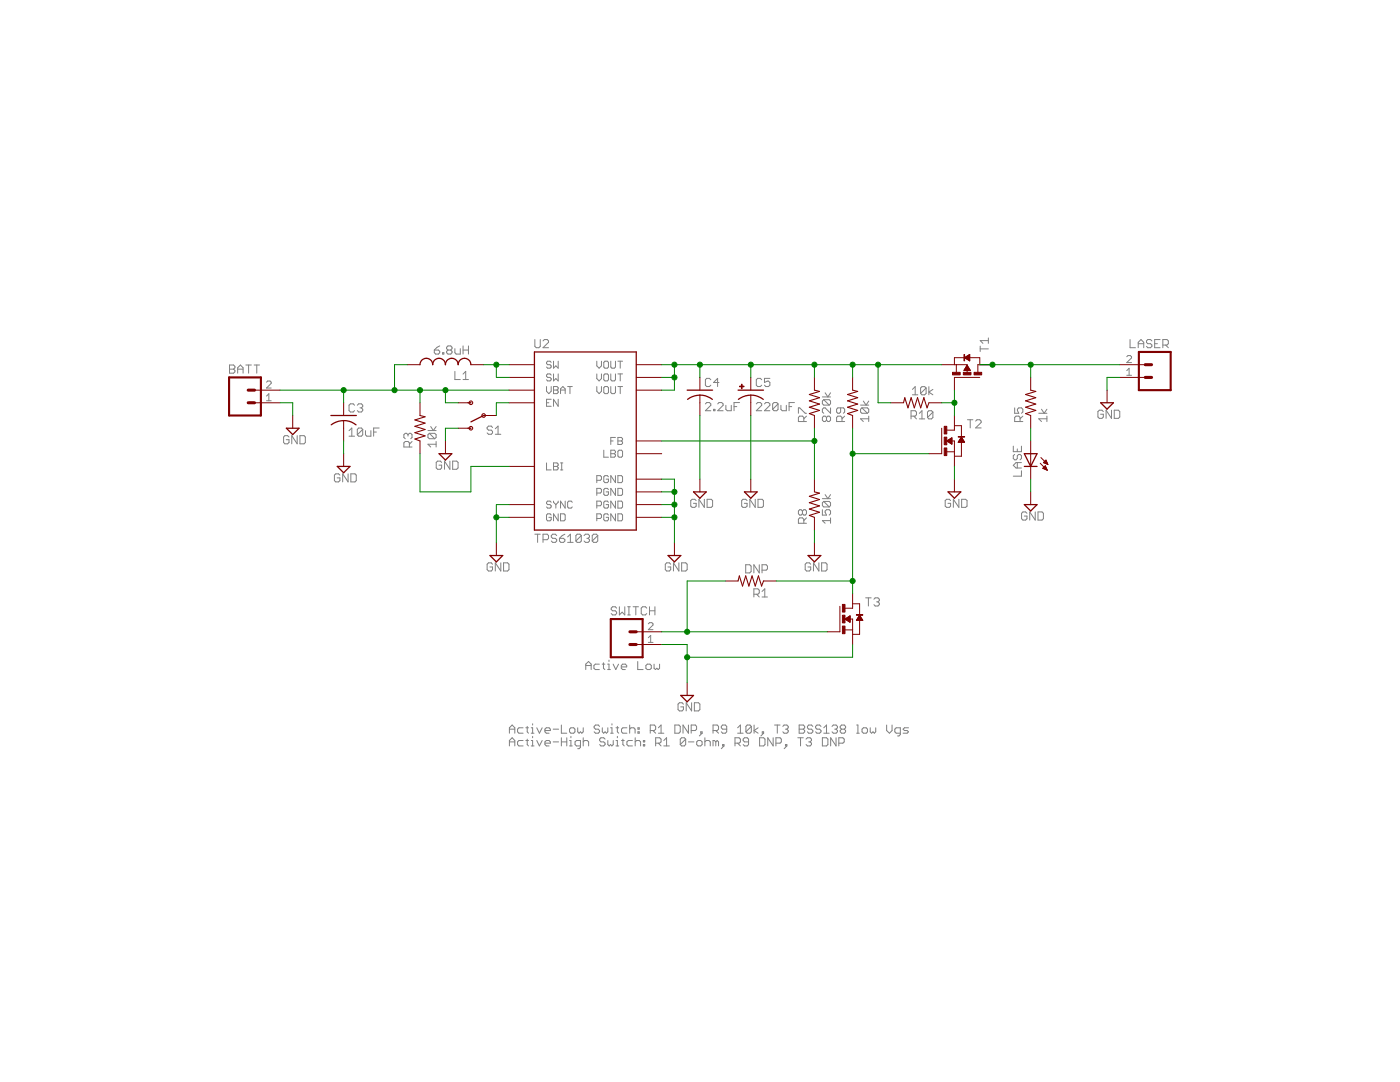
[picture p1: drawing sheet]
<svg xmlns="http://www.w3.org/2000/svg" width="279mm" height="216mm" viewBox="0 0 279 216" stroke-linecap="round" stroke-linejoin="round" font-family="sans-serif">
<g fill="#808080" stroke="#808080" stroke-width=".2">
<path d="M107.3 106.6v1.6z"/>
<path d="M106.7 106.6h1.1z"/>
<path d="M108.4 106.6v1.6z"/>
<path d="M108.4 106.6h.8z"/>
<path d="M109.2 106.6l.3 .3z"/>
<path d="M109.5 106.9v.5z"/>
<path d="M109.5 107.4l-.3 .3z"/>
<path d="M108.4 107.7h.8z"/>
<path d="M110.8 106.6l.3 .3z"/>
<path d="M110.3 106.6h.5z"/>
<path d="M110.3 106.6l-.3 .3z"/>
<path d="M110 106.9v.2z"/>
<path d="M110 107.1l.3 .3z"/>
<path d="M110.3 107.4h.5z"/>
<path d="M110.8 107.4l.3 .3z"/>
<path d="M111.1 107.7v.2z"/>
<path d="M110.8 108.2l.3-.3z"/>
<path d="M110.3 108.2h.5z"/>
<path d="M110 107.9l.3 .3z"/>
<path d="M112.2 106.9l.5-.3z"/>
<path d="M112.2 106.9l-.5 .5z"/>
<path d="M111.7 107.4v.5z"/>
<path d="M111.7 107.9l.2 .3z"/>
<path d="M111.9 108.2h.6z"/>
<path d="M112.5 108.2l.2-.3z"/>
<path d="M112.7 107.7v.2z"/>
<path d="M112.5 107.4l.2 .3z"/>
<path d="M111.7 107.4h.8z"/>
<path d="M113.3 107.1l.5-.5z"/>
<path d="M113.8 106.6v1.6z"/>
<path d="M113.3 108.2h1.1z"/>
<path d="M114.9 106.9v1z"/>
<path d="M115.2 106.6l-.3 .3z"/>
<path d="M115.2 106.6h.5z"/>
<path d="M115.7 106.6l.3 .3z"/>
<path d="M116 106.9v1z"/>
<path d="M116 107.9l-.3 .3z"/>
<path d="M115.2 108.2h.5z"/>
<path d="M114.9 107.9l.3 .3z"/>
<path d="M114.9 107.9l1.1-1z"/>
<path d="M116.6 106.9l.2-.3z"/>
<path d="M116.8 106.6h.6z"/>
<path d="M117.4 106.6l.2 .3z"/>
<path d="M117.6 106.9v.2z"/>
<path d="M117.6 107.1l-.2 .3z"/>
<path d="M117.1 107.4h.3z"/>
<path d="M117.4 107.4l.2 .3z"/>
<path d="M117.6 107.7v.2z"/>
<path d="M117.6 107.9l-.2 .3z"/>
<path d="M116.8 108.2h.6z"/>
<path d="M116.6 107.9l.2 .3z"/>
<path d="M118.2 106.9v1z"/>
<path d="M118.2 106.9l.3-.3z"/>
<path d="M118.5 106.6h.5z"/>
<path d="M119 106.6l.3 .3z"/>
<path d="M119.3 106.9v1z"/>
<path d="M119.3 107.9l-.3 .3z"/>
<path d="M118.5 108.2h.5z"/>
<path d="M118.2 107.9l.3 .3z"/>
<path d="M118.2 107.9l1.1-1z"/>
<path d="M57.4 86.9l.3 .3z"/>
<path d="M56.9 86.9h.5z"/>
<path d="M56.9 86.9l-.3 .3z"/>
<path d="M56.6 87.2v1.1z"/>
<path d="M56.6 88.3l.3 .3z"/>
<path d="M56.9 88.6h.5z"/>
<path d="M57.4 88.6l.3-.3z"/>
<path d="M57.7 87.7v.6z"/>
<path d="M57.1 87.7h.6z"/>
<path d="M58.2 86.9v1.7z"/>
<path d="M58.2 86.9l1.1 1.7z"/>
<path d="M59.3 86.9v1.7z"/>
<path d="M59.9 86.9v1.7z"/>
<path d="M59.9 88.6h.8z"/>
<path d="M60.9 88.3l-.2 .3z"/>
<path d="M60.9 87.2v1.1z"/>
<path d="M60.7 86.9l.2 .3z"/>
<path d="M59.9 86.9h.8z"/>
<path d="M69.7 85.9l.5-.5z"/>
<path d="M70.2 85.4v1.6z"/>
<path d="M69.7 87h1.1z"/>
<path d="M71.3 85.7v1.1z"/>
<path d="M71.3 85.7l.3-.3z"/>
<path d="M71.6 85.4h.5z"/>
<path d="M72.1 85.4l.3 .3z"/>
<path d="M72.4 85.7v1.1z"/>
<path d="M72.4 86.8l-.3 .2z"/>
<path d="M71.6 87h.5z"/>
<path d="M71.3 86.8l.3 .2z"/>
<path d="M71.3 86.8l1.1-1.1z"/>
<path d="M72.9 85.9v.9z"/>
<path d="M72.9 86.8l.3 .2z"/>
<path d="M73.2 87h.8z"/>
<path d="M74 85.9v1.1z"/>
<path d="M74.6 85.4v1.6z"/>
<path d="M74.6 85.4h1.1z"/>
<path d="M74.6 86.2h.5z"/>
<path d="M85.4 88.6l.6 .6z"/>
<path d="M85.4 88.6h1.6z"/>
<path d="M87 88.1v1.1z"/>
<path d="M85.7 87.5h1.1z"/>
<path d="M85.4 87.3l.3 .2z"/>
<path d="M85.4 86.7v.6z"/>
<path d="M85.4 86.7l.3-.2z"/>
<path d="M85.7 86.5h1.1z"/>
<path d="M86.8 86.5l.2 .2z"/>
<path d="M87 86.7v.6z"/>
<path d="M86.8 87.5l.2-.2z"/>
<path d="M85.7 86.5l1.1 1z"/>
<path d="M85.4 85.9h1.6z"/>
<path d="M87 85.1l-.5 .8z"/>
<path d="M86 85.1l.5 .8z"/>
<path d="M67.6 94.5l.2 .3z"/>
<path d="M67 94.5h.6z"/>
<path d="M66.7 94.8l.3-.3z"/>
<path d="M66.7 94.8v1.1z"/>
<path d="M66.7 95.9l.3 .3z"/>
<path d="M67 96.2h.6z"/>
<path d="M67.6 96.2l.2-.3z"/>
<path d="M67.8 95.4v.5z"/>
<path d="M67.3 95.4h.5z"/>
<path d="M68.4 94.5v1.7z"/>
<path d="M68.4 94.5l1.1 1.7z"/>
<path d="M69.5 94.5v1.7z"/>
<path d="M70 94.5v1.7z"/>
<path d="M70 96.2h.8z"/>
<path d="M70.8 96.2l.3-.3z"/>
<path d="M71.1 94.8v1.1z"/>
<path d="M70.8 94.5l.3 .3z"/>
<path d="M70 94.5h.8z"/>
<path d="M219.9 81.9l.3 .2z"/>
<path d="M219.4 81.9h.5z"/>
<path d="M219.4 81.9l-.3 .2z"/>
<path d="M219.1 82.1v1.1z"/>
<path d="M219.1 83.2l.3 .3z"/>
<path d="M219.4 83.5h.5z"/>
<path d="M219.9 83.5l.3-.3z"/>
<path d="M220.2 82.7v.5z"/>
<path d="M219.6 82.7h.6z"/>
<path d="M220.7 81.9v1.6z"/>
<path d="M220.7 81.9l1.1 1.6z"/>
<path d="M221.8 81.9v1.6z"/>
<path d="M222.4 81.9v1.6z"/>
<path d="M222.4 83.5h.8z"/>
<path d="M223.2 83.5l.3-.3z"/>
<path d="M223.5 82.1v1.1z"/>
<path d="M223.2 81.9l.3 .2z"/>
<path d="M222.4 81.9h.8z"/>
<path d="M98 112.3l.3 .3z"/>
<path d="M97.5 112.3h.5z"/>
<path d="M97.5 112.3l-.3 .3z"/>
<path d="M97.2 112.6v1.1z"/>
<path d="M97.2 113.7l.3 .2z"/>
<path d="M97.5 113.9h.5z"/>
<path d="M98.3 113.7l-.3 .2z"/>
<path d="M98.3 113.1v.6z"/>
<path d="M97.8 113.1h.5z"/>
<path d="M98.8 112.3v1.6z"/>
<path d="M98.8 112.3l1.1 1.6z"/>
<path d="M99.9 112.3v1.6z"/>
<path d="M100.5 112.3v1.6z"/>
<path d="M100.5 113.9h.8z"/>
<path d="M101.3 113.9l.3-.2z"/>
<path d="M101.6 112.6v1.1z"/>
<path d="M101.3 112.3l.3 .3z"/>
<path d="M100.5 112.3h.8z"/>
<path d="M133.6 112.3l.3 .3z"/>
<path d="M133.1 112.3h.5z"/>
<path d="M132.8 112.6l.3-.3z"/>
<path d="M132.8 112.6v1.1z"/>
<path d="M132.8 113.7l.3 .2z"/>
<path d="M133.1 113.9h.5z"/>
<path d="M133.6 113.9l.3-.2z"/>
<path d="M133.9 113.1v.6z"/>
<path d="M133.3 113.1h.6z"/>
<path d="M134.4 112.3v1.6z"/>
<path d="M134.4 112.3l1.1 1.6z"/>
<path d="M135.5 112.3v1.6z"/>
<path d="M136 112.3v1.6z"/>
<path d="M136 113.9h.9z"/>
<path d="M136.9 113.9l.2-.2z"/>
<path d="M137.1 112.6v1.1z"/>
<path d="M136.9 112.3l.2 .3z"/>
<path d="M136 112.3h.9z"/>
<path d="M189.5 99.6l.2 .3z"/>
<path d="M188.9 99.6h.6z"/>
<path d="M188.6 99.9l.3-.3z"/>
<path d="M188.6 99.9v1.1z"/>
<path d="M188.6 101l.3 .2z"/>
<path d="M188.9 101.2h.6z"/>
<path d="M189.5 101.2l.2-.2z"/>
<path d="M189.7 100.4v.6z"/>
<path d="M189.2 100.4h.5z"/>
<path d="M190.3 99.6v1.6z"/>
<path d="M190.3 99.6l1.1 1.6z"/>
<path d="M191.4 99.6v1.6z"/>
<path d="M191.9 99.6v1.6z"/>
<path d="M191.9 101.2h.8z"/>
<path d="M192.7 101.2l.3-.2z"/>
<path d="M193 99.9v1.1z"/>
<path d="M192.7 99.6l.3 .3z"/>
<path d="M191.9 99.6h.8z"/>
<path d="M171.7 83.6l.6 .5z"/>
<path d="M171.7 83.6h1.7z"/>
<path d="M173.4 83v1.1z"/>
<path d="M172 82.5h1.1z"/>
<path d="M171.7 82.2l.3 .3z"/>
<path d="M171.7 81.7v.5z"/>
<path d="M172 81.4l-.3 .3z"/>
<path d="M172 81.4h1.1z"/>
<path d="M173.1 81.4l.3 .3z"/>
<path d="M173.4 81.7v.5z"/>
<path d="M173.1 82.5l.3-.3z"/>
<path d="M172 81.4l1.1 1.1z"/>
<path d="M171.7 80.8h1.7z"/>
<path d="M173.4 80l-.6 .8z"/>
<path d="M172.3 80l.5 .8z"/>
<path d="M164.1 83.8l.3 .3z"/>
<path d="M164.1 83.3v.5z"/>
<path d="M164.1 83.3l.3-.3z"/>
<path d="M164.4 83h.3z"/>
<path d="M164.7 83l.2 .3z"/>
<path d="M164.9 83.3l.3-.3z"/>
<path d="M165.2 83h.3z"/>
<path d="M165.5 83l.3 .3z"/>
<path d="M165.8 83.3v.5z"/>
<path d="M165.8 83.8l-.3 .3z"/>
<path d="M165.2 84.1h.3z"/>
<path d="M164.9 83.8l.3 .3z"/>
<path d="M164.9 83.8l-.2 .3z"/>
<path d="M164.4 84.1h.3z"/>
<path d="M164.9 83.3v.5z"/>
<path d="M165.8 81.4v1.1z"/>
<path d="M164.7 81.4l1.1 1.1z"/>
<path d="M164.4 81.4h.3z"/>
<path d="M164.4 81.4l-.3 .3z"/>
<path d="M164.1 81.7v.5z"/>
<path d="M164.1 82.2l.3 .3z"/>
<path d="M164.4 80.8h1.1z"/>
<path d="M164.1 80.6l.3 .2z"/>
<path d="M164.1 80v.6z"/>
<path d="M164.1 80l.3-.2z"/>
<path d="M164.4 79.8h1.1z"/>
<path d="M165.5 79.8l.3 .2z"/>
<path d="M165.8 80v.6z"/>
<path d="M165.8 80.6l-.3 .2z"/>
<path d="M164.4 79.8l1.1 1z"/>
<path d="M164.1 79.2h1.7z"/>
<path d="M165.8 78.4l-.6 .8z"/>
<path d="M164.7 78.4l.5 .8z"/>
<path d="M164.1 103.9l.6 .5z"/>
<path d="M164.1 103.9h1.7z"/>
<path d="M165.8 103.3v1.1z"/>
<path d="M164.1 101.7v1.1z"/>
<path d="M164.1 102.8h.8z"/>
<path d="M164.7 102.2l.2 .6z"/>
<path d="M164.7 102v.2z"/>
<path d="M164.7 102l.2-.3z"/>
<path d="M164.9 101.7h.6z"/>
<path d="M165.5 101.7l.3 .3z"/>
<path d="M165.8 102v.5z"/>
<path d="M165.8 102.5l-.3 .3z"/>
<path d="M164.4 101.2h1.1z"/>
<path d="M164.1 100.9l.3 .3z"/>
<path d="M164.1 100.3v.6z"/>
<path d="M164.1 100.3l.3-.2z"/>
<path d="M164.4 100.1h1.1z"/>
<path d="M165.5 100.1l.3 .2z"/>
<path d="M165.8 100.3v.6z"/>
<path d="M165.8 100.9l-.3 .3z"/>
<path d="M164.4 100.1l1.1 1.1z"/>
<path d="M164.1 99.5h1.7z"/>
<path d="M165.8 98.7l-.6 .8z"/>
<path d="M164.7 98.7l.5 .8z"/>
<path d="M161.5 112.3l.3 .3z"/>
<path d="M161 112.3h.5z"/>
<path d="M161 112.3l-.3 .3z"/>
<path d="M160.7 112.6v1.1z"/>
<path d="M160.7 113.7l.3 .2z"/>
<path d="M161 113.9h.5z"/>
<path d="M161.5 113.9l.3-.2z"/>
<path d="M161.8 113.1v.6z"/>
<path d="M161.2 113.1h.6z"/>
<path d="M162.3 112.3v1.6z"/>
<path d="M162.3 112.3l1.1 1.6z"/>
<path d="M163.4 112.3v1.6z"/>
<path d="M164 112.3v1.6z"/>
<path d="M164 113.9h.8z"/>
<path d="M165.1 113.7l-.3 .2z"/>
<path d="M165.1 112.6v1.1z"/>
<path d="M164.8 112.3l.3 .3z"/>
<path d="M164 112.3h.8z"/>
<path d="M140.8 82h1.1z"/>
<path d="M140.8 82l1.1-1.1z"/>
<path d="M141.9 80.6v.3z"/>
<path d="M141.6 80.3l.3 .3z"/>
<path d="M141 80.3h.6z"/>
<path d="M141 80.3l-.2 .3z"/>
<path d="M142.4 81.7v.3z"/>
<path d="M142.4 81.7h.3z"/>
<path d="M142.7 81.7v.3z"/>
<path d="M142.4 82h.3z"/>
<path d="M143.2 82h1.1z"/>
<path d="M143.2 82l1.1-1.1z"/>
<path d="M144.3 80.6v.3z"/>
<path d="M144 80.3l.3 .3z"/>
<path d="M143.5 80.3h.5z"/>
<path d="M143.5 80.3l-.3 .3z"/>
<path d="M144.9 80.9v.8z"/>
<path d="M144.9 81.7l.2 .3z"/>
<path d="M145.1 82h.8z"/>
<path d="M145.9 80.9v1.1z"/>
<path d="M146.5 80.3v1.7z"/>
<path d="M146.5 80.3h1.1z"/>
<path d="M146.5 81.1h.5z"/>
<path d="M138.7 99.6l.2 .3z"/>
<path d="M138.1 99.6h.6z"/>
<path d="M137.9 99.9l.2-.3z"/>
<path d="M137.9 99.9v1.1z"/>
<path d="M137.9 101l.2 .2z"/>
<path d="M138.1 101.2h.6z"/>
<path d="M138.7 101.2l.2-.2z"/>
<path d="M138.9 100.4v.6z"/>
<path d="M138.4 100.4h.5z"/>
<path d="M139.5 99.6v1.6z"/>
<path d="M139.5 99.6l1.1 1.6z"/>
<path d="M140.6 99.6v1.6z"/>
<path d="M141.1 99.6v1.6z"/>
<path d="M141.1 101.2h.8z"/>
<path d="M141.9 101.2l.3-.2z"/>
<path d="M142.2 99.9v1.1z"/>
<path d="M141.9 99.6l.3 .3z"/>
<path d="M141.1 99.6h.8z"/>
<path d="M148.8 99.6l.3 .3z"/>
<path d="M148.3 99.6h.5z"/>
<path d="M148.3 99.6l-.3 .3z"/>
<path d="M148 99.9v1.1z"/>
<path d="M148 101l.3 .2z"/>
<path d="M148.3 101.2h.5z"/>
<path d="M148.8 101.2l.3-.2z"/>
<path d="M149.1 100.4v.6z"/>
<path d="M148.5 100.4h.6z"/>
<path d="M149.6 99.6v1.6z"/>
<path d="M149.6 99.6l1.1 1.6z"/>
<path d="M150.7 99.6v1.6z"/>
<path d="M151.3 99.6v1.6z"/>
<path d="M151.3 101.2h.8z"/>
<path d="M152.4 101l-.3 .2z"/>
<path d="M152.4 99.9v1.1z"/>
<path d="M152.1 99.6l.3 .3z"/>
<path d="M151.3 99.6h.8z"/>
<path d="M182.1 77.7l.5-.5z"/>
<path d="M182.6 77.2v1.6z"/>
<path d="M182.1 78.8h1.1z"/>
<path d="M183.7 77.4v1.1z"/>
<path d="M183.7 77.4l.3-.2z"/>
<path d="M184 77.2h.5z"/>
<path d="M184.5 77.2l.3 .2z"/>
<path d="M184.8 77.4v1.1z"/>
<path d="M184.8 78.5l-.3 .3z"/>
<path d="M184 78.8h.5z"/>
<path d="M183.7 78.5l.3 .3z"/>
<path d="M183.7 78.5l1.1-1.1z"/>
<path d="M185.4 77.2v1.6z"/>
<path d="M185.4 78.2l.8 .6z"/>
<path d="M185.4 78.2l.8-.5z"/>
<path d="M150.9 82h1.1z"/>
<path d="M150.9 82l1.1-1.1z"/>
<path d="M152 80.6v.3z"/>
<path d="M151.7 80.3l.3 .3z"/>
<path d="M151.2 80.3h.5z"/>
<path d="M151.2 80.3l-.3 .3z"/>
<path d="M152.6 82h1z"/>
<path d="M152.6 82l1-1.1z"/>
<path d="M153.6 80.6v.3z"/>
<path d="M153.4 80.3l.2 .3z"/>
<path d="M152.8 80.3h.6z"/>
<path d="M152.6 80.6l.2-.3z"/>
<path d="M154.2 80.6v1.1z"/>
<path d="M154.2 80.6l.3-.3z"/>
<path d="M154.5 80.3h.5z"/>
<path d="M155 80.3l.3 .3z"/>
<path d="M155.3 80.6v1.1z"/>
<path d="M155.3 81.7l-.3 .3z"/>
<path d="M154.5 82h.5z"/>
<path d="M154.2 81.7l.3 .3z"/>
<path d="M154.2 81.7l1.1-1.1z"/>
<path d="M155.8 80.9v.8z"/>
<path d="M155.8 81.7l.3 .3z"/>
<path d="M156.1 82h.8z"/>
<path d="M156.9 80.9v1.1z"/>
<path d="M157.5 80.3v1.7z"/>
<path d="M157.5 80.3h1.1z"/>
<path d="M157.5 81.1h.5z"/>
<path d="M87.2 69.3l.6-.3z"/>
<path d="M87.2 69.3l-.5 .5z"/>
<path d="M86.7 69.8v.6z"/>
<path d="M86.7 70.4l.3 .3z"/>
<path d="M87 70.7h.5z"/>
<path d="M87.8 70.4l-.3 .3z"/>
<path d="M87.8 70.1v.3z"/>
<path d="M87.5 69.8l.3 .3z"/>
<path d="M86.7 69.8h.8z"/>
<path d="M88.3 70.4v.3z"/>
<path d="M88.3 70.4h.3z"/>
<path d="M88.6 70.4v.3z"/>
<path d="M88.3 70.7h.3z"/>
<path d="M89.1 69.3l.3-.3z"/>
<path d="M89.4 69h.6z"/>
<path d="M90 69l.2 .3z"/>
<path d="M90.2 69.3v.3z"/>
<path d="M90.2 69.6l-.2 .2z"/>
<path d="M90 69.8l.2 .3z"/>
<path d="M90.2 70.1v.3z"/>
<path d="M90.2 70.4l-.2 .3z"/>
<path d="M89.4 70.7h.6z"/>
<path d="M89.1 70.4l.3 .3z"/>
<path d="M89.1 70.1v.3z"/>
<path d="M89.1 70.1l.3-.3z"/>
<path d="M89.1 69.6l.3 .2z"/>
<path d="M89.1 69.3v.3z"/>
<path d="M89.4 69.8h.6z"/>
<path d="M90.8 69.6v.8z"/>
<path d="M90.8 70.4l.2 .3z"/>
<path d="M91 70.7h.9z"/>
<path d="M91.9 69.6v1.1z"/>
<path d="M92.4 69v1.7z"/>
<path d="M92.4 69.8h1.1z"/>
<path d="M93.5 69v1.7z"/>
<path d="M87.9 92l.2 .3z"/>
<path d="M87.3 92h.6z"/>
<path d="M87.1 92.3l.2-.3z"/>
<path d="M87.1 92.3v1.1z"/>
<path d="M87.1 93.4l.2 .2z"/>
<path d="M87.3 93.6h.6z"/>
<path d="M88.1 93.4l-.2 .2z"/>
<path d="M88.1 92.8v.6z"/>
<path d="M87.6 92.8h.5z"/>
<path d="M88.7 92v1.6z"/>
<path d="M88.7 92l1.1 1.6z"/>
<path d="M89.8 92v1.6z"/>
<path d="M90.3 92v1.6z"/>
<path d="M90.3 93.6h.8z"/>
<path d="M91.1 93.6l.3-.2z"/>
<path d="M91.4 92.3v1.1z"/>
<path d="M91.1 92l.3 .3z"/>
<path d="M90.3 92h.8z"/>
<path d="M207.3 83.6l.6 .5z"/>
<path d="M207.3 83.6h1.6z"/>
<path d="M208.9 83v1.1z"/>
<path d="M207.3 82.5h1.6z"/>
<path d="M208.9 81.7l-.5 .8z"/>
<path d="M207.9 81.7l.5 .8z"/>
<path d="M204.7 102.1l.3 .3z"/>
<path d="M204.1 102.1h.6z"/>
<path d="M204.1 102.1l-.2 .3z"/>
<path d="M203.9 102.4v1.1z"/>
<path d="M203.9 103.5l.2 .3z"/>
<path d="M204.1 103.8h.6z"/>
<path d="M204.7 103.8l.3-.3z"/>
<path d="M205 103v.5z"/>
<path d="M204.4 103h.6z"/>
<path d="M205.5 102.1v1.7z"/>
<path d="M205.5 102.1l1.1 1.7z"/>
<path d="M206.6 102.1v1.7z"/>
<path d="M207.2 102.1v1.7z"/>
<path d="M207.2 103.8h.8z"/>
<path d="M208 103.8l.2-.3z"/>
<path d="M208.2 102.4v1.1z"/>
<path d="M208 102.1l.2 .3z"/>
<path d="M207.2 102.1h.8z"/>
<path d="M136.1 140.2l.3 .3z"/>
<path d="M135.6 140.2h.5z"/>
<path d="M135.6 140.2l-.3 .3z"/>
<path d="M135.3 140.5v1.1z"/>
<path d="M135.3 141.6l.3 .3z"/>
<path d="M135.6 141.9h.5z"/>
<path d="M136.4 141.6l-.3 .3z"/>
<path d="M136.4 141.1v.5z"/>
<path d="M135.8 141.1h.6z"/>
<path d="M136.9 140.2v1.7z"/>
<path d="M136.9 140.2l1.1 1.7z"/>
<path d="M138 140.2v1.7z"/>
<path d="M138.6 140.2v1.7z"/>
<path d="M138.6 141.9h.8z"/>
<path d="M139.4 141.9l.3-.3z"/>
<path d="M139.7 140.5v1.1z"/>
<path d="M139.4 140.2l.3 .3z"/>
<path d="M138.6 140.2h.8z"/>
<path d="M148.8 112.7v1.6z"/>
<path d="M148.8 114.3h.8z"/>
<path d="M149.6 114.3l.3-.3z"/>
<path d="M149.9 113v1z"/>
<path d="M149.6 112.7l.3 .3z"/>
<path d="M148.8 112.7h.8z"/>
<path d="M150.5 112.7v1.6z"/>
<path d="M150.5 112.7l1 1.6z"/>
<path d="M151.5 112.7v1.6z"/>
<path d="M152.1 112.7v1.6z"/>
<path d="M152.1 112.7h.8z"/>
<path d="M152.9 112.7l.3 .3z"/>
<path d="M153.2 113v.5z"/>
<path d="M153.2 113.5l-.3 .3z"/>
<path d="M152.1 113.8h.8z"/>
<path d="M116.9 132.5v1.1z"/>
<path d="M116.9 132.5l.6-.5z"/>
<path d="M117.5 132l.5 .5z"/>
<path d="M118 132.5v1.1z"/>
<path d="M116.9 132.8h1.1z"/>
<path d="M118.8 132.5h.8z"/>
<path d="M118.8 132.5l-.3 .3z"/>
<path d="M118.5 132.8v.5z"/>
<path d="M118.5 133.3l.3 .3z"/>
<path d="M118.8 133.6h.8z"/>
<path d="M120.4 132.2v1.1z"/>
<path d="M120.4 133.3l.3 .3z"/>
<path d="M120.2 132.5h.5z"/>
<path d="M121.3 132.5h.2z"/>
<path d="M121.5 132.5v1.1z"/>
<path d="M121.3 133.6h.5z"/>
<path d="M121.5 131.7v.3z"/>
<path d="M122.4 132.5l.5 1.1z"/>
<path d="M123.4 132.5l-.5 1.1z"/>
<path d="M124.3 133.6h.5z"/>
<path d="M124 133.3l.3 .3z"/>
<path d="M124 132.8v.5z"/>
<path d="M124 132.8l.3-.3z"/>
<path d="M124.3 132.5h.5z"/>
<path d="M124.8 132.5l.3 .3z"/>
<path d="M125.1 132.8v.3z"/>
<path d="M124 133.1h1.1z"/>
<path d="M127.3 132v1.6z"/>
<path d="M127.3 133.6h1.1z"/>
<path d="M129.2 133.6h.5z"/>
<path d="M129.7 133.6l.3-.3z"/>
<path d="M130 132.8v.5z"/>
<path d="M129.7 132.5l.3 .3z"/>
<path d="M129.2 132.5h.5z"/>
<path d="M129.2 132.5l-.3 .3z"/>
<path d="M128.9 132.8v.5z"/>
<path d="M128.9 133.3l.3 .3z"/>
<path d="M130.5 132.5v.8z"/>
<path d="M130.5 133.3l.3 .3z"/>
<path d="M130.8 133.6l.3-.3z"/>
<path d="M131.1 133.3l.3 .3z"/>
<path d="M131.4 133.6l.2-.3z"/>
<path d="M131.6 132.5v.8z"/>
<path d="M101.7 145.2v1.1z"/>
<path d="M101.7 145.2l.5-.5z"/>
<path d="M102.2 144.7l.5 .5z"/>
<path d="M102.7 145.2v1.1z"/>
<path d="M101.7 145.5h1z"/>
<path d="M103.6 145.2h.8z"/>
<path d="M103.6 145.2l-.3 .3z"/>
<path d="M103.3 145.5v.5z"/>
<path d="M103.3 146l.3 .3z"/>
<path d="M103.6 146.3h.8z"/>
<path d="M105.2 144.9v1.1z"/>
<path d="M105.2 146l.3 .3z"/>
<path d="M104.9 145.2h.6z"/>
<path d="M106 145.2h.3z"/>
<path d="M106.3 145.2v1.1z"/>
<path d="M106 146.3h.6z"/>
<path d="M106.3 144.4v.3z"/>
<path d="M107.1 145.2l.6 1.1z"/>
<path d="M108.2 145.2l-.5 1.1z"/>
<path d="M109 146.3h.6z"/>
<path d="M108.8 146l.2 .3z"/>
<path d="M108.8 145.5v.5z"/>
<path d="M108.8 145.5l.2-.3z"/>
<path d="M109 145.2h.6z"/>
<path d="M109.6 145.2l.2 .3z"/>
<path d="M109.8 145.5v.3z"/>
<path d="M108.8 145.8h1z"/>
<path d="M110.4 145.5h1.1z"/>
<path d="M112 144.7v1.6z"/>
<path d="M112 146.3h1.1z"/>
<path d="M113.9 146.3h.6z"/>
<path d="M114.7 146l-.2 .3z"/>
<path d="M114.7 145.5v.5z"/>
<path d="M114.5 145.2l.2 .3z"/>
<path d="M113.9 145.2h.6z"/>
<path d="M113.9 145.2l-.2 .3z"/>
<path d="M113.7 145.5v.5z"/>
<path d="M113.7 146l.2 .3z"/>
<path d="M115.3 145.2v.8z"/>
<path d="M115.3 146l.3 .3z"/>
<path d="M115.6 146.3l.2-.3z"/>
<path d="M115.8 146l.3 .3z"/>
<path d="M116.1 146.3l.3-.3z"/>
<path d="M116.4 145.2v.8z"/>
<path d="M119.4 144.7l.3 .2z"/>
<path d="M118.8 144.7h.6z"/>
<path d="M118.8 144.7l-.2 .2z"/>
<path d="M118.6 144.9v.3z"/>
<path d="M118.6 145.2l.2 .3z"/>
<path d="M118.8 145.5h.6z"/>
<path d="M119.4 145.5l.3 .3z"/>
<path d="M119.7 145.8v.2z"/>
<path d="M119.7 146l-.3 .3z"/>
<path d="M118.8 146.3h.6z"/>
<path d="M118.6 146l.2 .3z"/>
<path d="M120.2 145.2v.8z"/>
<path d="M120.2 146l.3 .3z"/>
<path d="M120.5 146.3l.3-.3z"/>
<path d="M120.8 146l.2 .3z"/>
<path d="M121 146.3l.3-.3z"/>
<path d="M121.3 145.2v.8z"/>
<path d="M121.9 145.2h.2z"/>
<path d="M122.1 145.2v1.1z"/>
<path d="M121.9 146.3h.5z"/>
<path d="M122.1 144.4v.3z"/>
<path d="M123.2 144.9v1.1z"/>
<path d="M123.2 146l.3 .3z"/>
<path d="M122.9 145.2h.6z"/>
<path d="M124.3 145.2h.8z"/>
<path d="M124.3 145.2l-.3 .3z"/>
<path d="M124 145.5v.5z"/>
<path d="M124 146l.3 .3z"/>
<path d="M124.3 146.3h.8z"/>
<path d="M125.7 144.7v1.6z"/>
<path d="M125.7 145.5l.2-.3z"/>
<path d="M125.9 145.2h.6z"/>
<path d="M126.5 145.2l.2 .3z"/>
<path d="M126.7 145.5v.8z"/>
<path d="M127.3 145.2h.3z"/>
<path d="M127.6 145.2v.3z"/>
<path d="M127.3 145.5h.3z"/>
<path d="M127.3 145.2v.3z"/>
<path d="M127.3 146h.3z"/>
<path d="M127.6 146v.3z"/>
<path d="M127.3 146.3h.3z"/>
<path d="M127.3 146v.3z"/>
<path d="M129.8 144.7v1.6z"/>
<path d="M129.8 144.7h.8z"/>
<path d="M130.6 144.7l.3 .2z"/>
<path d="M130.9 144.9v.6z"/>
<path d="M130.9 145.5l-.3 .3z"/>
<path d="M129.8 145.8h.8z"/>
<path d="M130.3 145.8l.6 .5z"/>
<path d="M131.9 144.7l-.5 .5z"/>
<path d="M131.9 144.7v1.6z"/>
<path d="M131.4 146.3h1.1z"/>
<path d="M134.7 144.7v1.6z"/>
<path d="M134.7 146.3h.8z"/>
<path d="M135.5 146.3l.3-.3z"/>
<path d="M135.8 144.9v1.1z"/>
<path d="M135.5 144.7l.3 .2z"/>
<path d="M134.7 144.7h.8z"/>
<path d="M136.3 144.7v1.6z"/>
<path d="M136.3 144.7l1.1 1.6z"/>
<path d="M137.4 144.7v1.6z"/>
<path d="M137.9 144.7v1.6z"/>
<path d="M137.9 144.7h.9z"/>
<path d="M138.8 144.7l.2 .2z"/>
<path d="M139 144.9v.6z"/>
<path d="M139 145.5l-.2 .3z"/>
<path d="M137.9 145.8h.9z"/>
<path d="M139.6 146.9l.5-.6z"/>
<path d="M140.1 146v.3z"/>
<path d="M139.8 146h.3z"/>
<path d="M139.8 146v.3z"/>
<path d="M139.8 146.3h.3z"/>
<path d="M142.3 144.7v1.6z"/>
<path d="M142.3 144.7h.8z"/>
<path d="M143.1 144.7l.3 .2z"/>
<path d="M143.4 144.9v.6z"/>
<path d="M143.4 145.5l-.3 .3z"/>
<path d="M142.3 145.8h.8z"/>
<path d="M142.9 145.8l.5 .5z"/>
<path d="M144 146l.2 .3z"/>
<path d="M144.2 146.3h.6z"/>
<path d="M144.8 146.3l.2-.3z"/>
<path d="M145 144.9v1.1z"/>
<path d="M144.8 144.7l.2 .2z"/>
<path d="M144.2 144.7h.6z"/>
<path d="M144.2 144.7l-.2 .2z"/>
<path d="M144 144.9v.3z"/>
<path d="M144 145.2l.2 .3z"/>
<path d="M144.2 145.5h.8z"/>
<path d="M147.2 145.2l.6-.5z"/>
<path d="M147.8 144.7v1.6z"/>
<path d="M147.2 146.3h1.1z"/>
<path d="M148.9 144.9v1.1z"/>
<path d="M149.1 144.7l-.2 .2z"/>
<path d="M149.1 144.7h.6z"/>
<path d="M149.7 144.7l.2 .2z"/>
<path d="M149.9 144.9v1.1z"/>
<path d="M149.9 146l-.2 .3z"/>
<path d="M149.1 146.3h.6z"/>
<path d="M148.9 146l.2 .3z"/>
<path d="M149.9 144.9l-1 1.1z"/>
<path d="M150.5 144.7v1.6z"/>
<path d="M150.5 145.8l.8 .5z"/>
<path d="M150.5 145.8l.8-.6z"/>
<path d="M151.8 146.9l.6-.6z"/>
<path d="M152.4 146v.3z"/>
<path d="M152.1 146h.3z"/>
<path d="M152.1 146v.3z"/>
<path d="M152.1 146.3h.3z"/>
<path d="M155.1 144.7v1.6z"/>
<path d="M154.6 144.7h1.1z"/>
<path d="M156.5 144.7l-.3 .2z"/>
<path d="M156.5 144.7h.5z"/>
<path d="M157 144.7l.3 .2z"/>
<path d="M157.3 144.9v.3z"/>
<path d="M157.3 145.2l-.3 .3z"/>
<path d="M156.8 145.5h.2z"/>
<path d="M157 145.5l.3 .3z"/>
<path d="M157.3 145.8v.2z"/>
<path d="M157 146.3l.3-.3z"/>
<path d="M156.5 146.3h.5z"/>
<path d="M156.2 146l.3 .3z"/>
<path d="M159.5 144.7v1.6z"/>
<path d="M159.5 144.7h.8z"/>
<path d="M160.3 144.7l.3 .2z"/>
<path d="M160.6 144.9v.3z"/>
<path d="M160.6 145.2l-.3 .3z"/>
<path d="M160.3 145.5l.3 .3z"/>
<path d="M160.6 145.8v.2z"/>
<path d="M160.6 146l-.3 .3z"/>
<path d="M159.5 146.3h.8z"/>
<path d="M159.5 145.5h.8z"/>
<path d="M161.9 144.7l.3 .2z"/>
<path d="M161.4 144.7h.5z"/>
<path d="M161.4 144.7l-.3 .2z"/>
<path d="M161.1 144.9v.3z"/>
<path d="M161.1 145.2l.3 .3z"/>
<path d="M161.4 145.5h.5z"/>
<path d="M161.9 145.5l.3 .3z"/>
<path d="M162.2 145.8v.2z"/>
<path d="M162.2 146l-.3 .3z"/>
<path d="M161.4 146.3h.5z"/>
<path d="M161.1 146l.3 .3z"/>
<path d="M163.6 144.7l.2 .2z"/>
<path d="M163 144.7h.6z"/>
<path d="M163 144.7l-.2 .2z"/>
<path d="M162.8 144.9v.3z"/>
<path d="M162.8 145.2l.2 .3z"/>
<path d="M163 145.5h.6z"/>
<path d="M163.6 145.5l.2 .3z"/>
<path d="M163.8 145.8v.2z"/>
<path d="M163.8 146l-.2 .3z"/>
<path d="M163 146.3h.6z"/>
<path d="M162.8 146l.2 .3z"/>
<path d="M164.9 144.7l-.5 .5z"/>
<path d="M164.9 144.7v1.6z"/>
<path d="M164.4 146.3h1.1z"/>
<path d="M166.3 144.7l-.3 .2z"/>
<path d="M166.3 144.7h.6z"/>
<path d="M166.9 144.7l.2 .2z"/>
<path d="M167.1 144.9v.3z"/>
<path d="M166.9 145.5l.2-.3z"/>
<path d="M166.6 145.5h.3z"/>
<path d="M166.9 145.5l.2 .3z"/>
<path d="M167.1 145.8v.2z"/>
<path d="M167.1 146l-.2 .3z"/>
<path d="M166.3 146.3h.6z"/>
<path d="M166 146l.3 .3z"/>
<path d="M167.7 144.9l.3-.2z"/>
<path d="M168 144.7h.5z"/>
<path d="M168.5 144.7l.3 .2z"/>
<path d="M168.8 144.9v.3z"/>
<path d="M168.8 145.2l-.3 .3z"/>
<path d="M168.5 145.5l.3 .3z"/>
<path d="M168.8 145.8v.2z"/>
<path d="M168.8 146l-.3 .3z"/>
<path d="M168 146.3h.5z"/>
<path d="M167.7 146l.3 .3z"/>
<path d="M167.7 145.8v.2z"/>
<path d="M167.7 145.8l.3-.3z"/>
<path d="M167.7 145.2l.3 .3z"/>
<path d="M167.7 144.9v.3z"/>
<path d="M168 145.5h.5z"/>
<path d="M171 144.7h.2z"/>
<path d="M171.2 144.7v1.6z"/>
<path d="M171 146.3h.5z"/>
<path d="M172.3 146.3h.6z"/>
<path d="M173.1 146l-.2 .3z"/>
<path d="M173.1 145.5v.5z"/>
<path d="M172.9 145.2l.2 .3z"/>
<path d="M172.3 145.2h.6z"/>
<path d="M172.3 145.2l-.3 .3z"/>
<path d="M172 145.5v.5z"/>
<path d="M172 146l.3 .3z"/>
<path d="M173.7 145.2v.8z"/>
<path d="M173.7 146l.2 .3z"/>
<path d="M173.9 146.3l.3-.3z"/>
<path d="M174.2 146l.3 .3z"/>
<path d="M174.5 146.3l.3-.3z"/>
<path d="M174.8 145.2v.8z"/>
<path d="M177 144.7v1.1z"/>
<path d="M177 145.8l.5 .5z"/>
<path d="M177.5 146.3l.5-.5z"/>
<path d="M178 144.7v1.1z"/>
<path d="M179.1 146.9h.3z"/>
<path d="M179.4 146.9l.3-.3z"/>
<path d="M179.7 145.2v1.4z"/>
<path d="M178.9 145.2h.8z"/>
<path d="M178.9 145.2l-.3 .3z"/>
<path d="M178.6 145.5v.5z"/>
<path d="M178.6 146l.3 .3z"/>
<path d="M178.9 146.3h.8z"/>
<path d="M180.2 146.3h.8z"/>
<path d="M181 146.3l.3-.3z"/>
<path d="M181 145.8l.3 .2z"/>
<path d="M180.5 145.8h.5z"/>
<path d="M180.2 145.5l.3 .3z"/>
<path d="M180.2 145.5l.3-.3z"/>
<path d="M180.5 145.2h.8z"/>
<path d="M101.7 147.8v1z"/>
<path d="M102.2 147.2l-.5 .6z"/>
<path d="M102.2 147.2l.5 .6z"/>
<path d="M102.7 147.8v1z"/>
<path d="M101.7 148h1z"/>
<path d="M103.6 147.8h.8z"/>
<path d="M103.6 147.8l-.3 .2z"/>
<path d="M103.3 148v.6z"/>
<path d="M103.3 148.6l.3 .2z"/>
<path d="M103.6 148.8h.8z"/>
<path d="M105.2 147.5v1.1z"/>
<path d="M105.2 148.6l.3 .2z"/>
<path d="M104.9 147.8h.6z"/>
<path d="M106 147.8h.3z"/>
<path d="M106.3 147.8v1z"/>
<path d="M106 148.8h.6z"/>
<path d="M106.3 146.9v.3z"/>
<path d="M107.1 147.8l.6 1z"/>
<path d="M108.2 147.8l-.5 1z"/>
<path d="M109 148.8h.6z"/>
<path d="M108.8 148.6l.2 .2z"/>
<path d="M108.8 148v.6z"/>
<path d="M108.8 148l.2-.2z"/>
<path d="M109 147.8h.6z"/>
<path d="M109.6 147.8l.2 .2z"/>
<path d="M109.8 148v.3z"/>
<path d="M108.8 148.3h1z"/>
<path d="M110.4 148h1.1z"/>
<path d="M112 147.2v1.6z"/>
<path d="M112 148h1.1z"/>
<path d="M113.1 147.2v1.6z"/>
<path d="M113.7 147.8h.2z"/>
<path d="M113.9 147.8v1z"/>
<path d="M113.7 148.8h.5z"/>
<path d="M113.9 146.9v.3z"/>
<path d="M115.3 149.4h.3z"/>
<path d="M115.8 149.1l-.2 .3z"/>
<path d="M115.8 147.8v1.3z"/>
<path d="M115 147.8h.8z"/>
<path d="M115 147.8l-.2 .2z"/>
<path d="M114.8 148v.6z"/>
<path d="M114.8 148.6l.2 .2z"/>
<path d="M115 148.8h.8z"/>
<path d="M116.4 147.2v1.6z"/>
<path d="M116.4 148l.3-.2z"/>
<path d="M116.7 147.8h.5z"/>
<path d="M117.2 147.8l.3 .2z"/>
<path d="M117.5 148v.8z"/>
<path d="M120.5 147.2l.3 .3z"/>
<path d="M119.9 147.2h.6z"/>
<path d="M119.9 147.2l-.2 .3z"/>
<path d="M119.7 147.5v.3z"/>
<path d="M119.7 147.8l.2 .2z"/>
<path d="M119.9 148h.6z"/>
<path d="M120.5 148l.3 .3z"/>
<path d="M120.8 148.3v.3z"/>
<path d="M120.8 148.6l-.3 .2z"/>
<path d="M119.9 148.8h.6z"/>
<path d="M119.7 148.6l.2 .2z"/>
<path d="M121.3 147.8v.8z"/>
<path d="M121.3 148.6l.3 .2z"/>
<path d="M121.6 148.8l.3-.2z"/>
<path d="M121.9 148.6l.2 .2z"/>
<path d="M122.1 148.8l.3-.2z"/>
<path d="M122.4 147.8v.8z"/>
<path d="M122.9 147.8h.3z"/>
<path d="M123.2 147.8v1z"/>
<path d="M122.9 148.8h.6z"/>
<path d="M123.2 146.9v.3z"/>
<path d="M124.3 147.5v1.1z"/>
<path d="M124.3 148.6l.3 .2z"/>
<path d="M124 147.8h.6z"/>
<path d="M125.4 147.8h.8z"/>
<path d="M125.4 147.8l-.3 .2z"/>
<path d="M125.1 148v.6z"/>
<path d="M125.1 148.6l.3 .2z"/>
<path d="M125.4 148.8h.8z"/>
<path d="M126.8 147.2v1.6z"/>
<path d="M126.8 148l.2-.2z"/>
<path d="M127 147.8h.6z"/>
<path d="M127.6 147.8l.2 .2z"/>
<path d="M127.8 148v.8z"/>
<path d="M128.4 147.8h.3z"/>
<path d="M128.7 147.8v.2z"/>
<path d="M128.4 148h.3z"/>
<path d="M128.4 147.8v.2z"/>
<path d="M128.4 148.6h.3z"/>
<path d="M128.7 148.6v.2z"/>
<path d="M128.4 148.8h.3z"/>
<path d="M128.4 148.6v.2z"/>
<path d="M130.9 147.2v1.6z"/>
<path d="M130.9 147.2h.8z"/>
<path d="M131.7 147.2l.2 .3z"/>
<path d="M131.9 147.5v.5z"/>
<path d="M131.7 148.3l.2-.3z"/>
<path d="M130.9 148.3h.8z"/>
<path d="M131.4 148.3l.5 .5z"/>
<path d="M133 147.2l-.5 .6z"/>
<path d="M133 147.2v1.6z"/>
<path d="M132.5 148.8h1.1z"/>
<path d="M135.8 147.5v1.1z"/>
<path d="M135.8 147.5l.2-.3z"/>
<path d="M136 147.2h.6z"/>
<path d="M136.6 147.2l.2 .3z"/>
<path d="M136.8 147.5v1.1z"/>
<path d="M136.8 148.6l-.2 .2z"/>
<path d="M136 148.8h.6z"/>
<path d="M135.8 148.6l.2 .2z"/>
<path d="M135.8 148.6l1-1.1z"/>
<path d="M137.4 148h1.1z"/>
<path d="M139.3 148.8h.5z"/>
<path d="M139.8 148.8l.3-.2z"/>
<path d="M140.1 148v.6z"/>
<path d="M139.8 147.8l.3 .2z"/>
<path d="M139.3 147.8h.5z"/>
<path d="M139.3 147.8l-.3 .2z"/>
<path d="M139 148v.6z"/>
<path d="M139 148.6l.3 .2z"/>
<path d="M140.7 147.2v1.6z"/>
<path d="M140.7 148l.2-.2z"/>
<path d="M140.9 147.8h.6z"/>
<path d="M141.5 147.8l.3 .2z"/>
<path d="M141.8 148v.8z"/>
<path d="M142.3 147.8v1z"/>
<path d="M142.3 147.8h.3z"/>
<path d="M142.6 147.8l.3 .2z"/>
<path d="M142.9 148v.8z"/>
<path d="M142.9 148l.2-.2z"/>
<path d="M143.1 147.8l.3 .2z"/>
<path d="M143.4 148v.8z"/>
<path d="M144.5 148.8l-.5 .6z"/>
<path d="M144.5 148.6v.2z"/>
<path d="M144.2 148.6h.3z"/>
<path d="M144.2 148.6v.2z"/>
<path d="M144.2 148.8h.3z"/>
<path d="M146.7 147.2v1.6z"/>
<path d="M146.7 147.2h.8z"/>
<path d="M147.5 147.2l.3 .3z"/>
<path d="M147.8 147.5v.5z"/>
<path d="M147.5 148.3l.3-.3z"/>
<path d="M146.7 148.3h.8z"/>
<path d="M147.2 148.3l.6 .5z"/>
<path d="M148.3 148.6l.3 .2z"/>
<path d="M148.6 148.8h.5z"/>
<path d="M149.1 148.8l.3-.2z"/>
<path d="M149.4 147.5v1.1z"/>
<path d="M149.1 147.2l.3 .3z"/>
<path d="M148.6 147.2h.5z"/>
<path d="M148.6 147.2l-.3 .3z"/>
<path d="M148.3 147.5v.3z"/>
<path d="M148.3 147.8l.3 .2z"/>
<path d="M148.6 148h.8z"/>
<path d="M151.6 147.2v1.6z"/>
<path d="M151.6 148.8h.8z"/>
<path d="M152.4 148.8l.3-.2z"/>
<path d="M152.7 147.5v1.1z"/>
<path d="M152.4 147.2l.3 .3z"/>
<path d="M151.6 147.2h.8z"/>
<path d="M153.2 147.2v1.6z"/>
<path d="M153.2 147.2l1.1 1.6z"/>
<path d="M154.3 147.2v1.6z"/>
<path d="M154.9 147.2v1.6z"/>
<path d="M154.9 147.2h.8z"/>
<path d="M155.7 147.2l.2 .3z"/>
<path d="M155.9 147.5v.5z"/>
<path d="M155.9 148l-.2 .3z"/>
<path d="M154.9 148.3h.8z"/>
<path d="M157 148.8l-.5 .6z"/>
<path d="M157 148.6v.2z"/>
<path d="M156.8 148.6h.2z"/>
<path d="M156.8 148.6v.2z"/>
<path d="M156.8 148.8h.2z"/>
<path d="M159.8 147.2v1.6z"/>
<path d="M159.2 147.2h1.1z"/>
<path d="M161.1 147.2l-.2 .3z"/>
<path d="M161.1 147.2h.6z"/>
<path d="M161.7 147.2l.2 .3z"/>
<path d="M161.9 147.5v.3z"/>
<path d="M161.9 147.8l-.2 .2z"/>
<path d="M161.4 148h.3z"/>
<path d="M161.7 148l.2 .3z"/>
<path d="M161.9 148.3v.3z"/>
<path d="M161.9 148.6l-.2 .2z"/>
<path d="M161.1 148.8h.6z"/>
<path d="M160.9 148.6l.2 .2z"/>
<path d="M164.1 147.2v1.6z"/>
<path d="M164.1 148.8h.8z"/>
<path d="M164.9 148.8l.3-.2z"/>
<path d="M165.2 147.5v1.1z"/>
<path d="M164.9 147.2l.3 .3z"/>
<path d="M164.1 147.2h.8z"/>
<path d="M165.8 147.2v1.6z"/>
<path d="M165.8 147.2l1.1 1.6z"/>
<path d="M166.9 147.2v1.6z"/>
<path d="M167.4 147.2v1.6z"/>
<path d="M167.4 147.2h.8z"/>
<path d="M168.2 147.2l.3 .3z"/>
<path d="M168.5 147.5v.5z"/>
<path d="M168.2 148.3l.3-.3z"/>
<path d="M167.4 148.3h.8z"/>
<path d="M224.9 74l.4-.5z"/>
<path d="M225.3 73.5v1.4z"/>
<path d="M224.9 74.9h.9z"/>
<path d="M224.9 72.3h.9z"/>
<path d="M224.9 72.3l.9-.9z"/>
<path d="M225.8 71.2v.2z"/>
<path d="M225.6 70.9l.2 .3z"/>
<path d="M225.1 70.9h.5z"/>
<path d="M225.1 70.9l-.2 .3z"/>
<path d="M225.5 67.8v1.6z"/>
<path d="M225.5 69.4h1.1z"/>
<path d="M227.2 68.3v1.1z"/>
<path d="M227.2 68.3l.5-.5z"/>
<path d="M227.7 67.8l.6 .5z"/>
<path d="M228.3 68.3v1.1z"/>
<path d="M227.2 68.6h1.1z"/>
<path d="M229.6 67.8l.3 .2z"/>
<path d="M229.1 67.8h.5z"/>
<path d="M229.1 67.8l-.3 .2z"/>
<path d="M228.8 68v.3z"/>
<path d="M228.8 68.3l.3 .3z"/>
<path d="M229.1 68.6h.5z"/>
<path d="M229.6 68.6l.3 .3z"/>
<path d="M229.9 68.9v.2z"/>
<path d="M229.9 69.1l-.3 .3z"/>
<path d="M229.1 69.4h.5z"/>
<path d="M228.8 69.1l.3 .3z"/>
<path d="M230.4 67.8h1.1z"/>
<path d="M230.4 67.8v1.6z"/>
<path d="M230.4 69.4h1.1z"/>
<path d="M230.4 68.6h.6z"/>
<path d="M232.1 67.8v1.6z"/>
<path d="M232.1 67.8h.8z"/>
<path d="M232.9 67.8l.3 .2z"/>
<path d="M233.2 68v.6z"/>
<path d="M233.2 68.6l-.3 .3z"/>
<path d="M232.1 68.9h.8z"/>
<path d="M232.6 68.9l.6 .5z"/>
<path d="M53.2 79l.5-.4z"/>
<path d="M53.7 78.6v1.4z"/>
<path d="M53.2 80h.9z"/>
<path d="M53.2 77.4h.9z"/>
<path d="M53.2 77.4l.9-.9z"/>
<path d="M54.1 76.3v.2z"/>
<path d="M53.9 76l.2 .3z"/>
<path d="M53.4 76h.5z"/>
<path d="M53.4 76l-.2 .3z"/>
<path d="M45.8 72.8v1.7z"/>
<path d="M45.8 72.8h.8z"/>
<path d="M46.6 72.8l.3 .3z"/>
<path d="M46.9 73.1v.3z"/>
<path d="M46.9 73.4l-.3 .3z"/>
<path d="M46.6 73.7l.3 .2z"/>
<path d="M46.9 73.9v.3z"/>
<path d="M46.6 74.5l.3-.3z"/>
<path d="M45.8 74.5h.8z"/>
<path d="M45.8 73.7h.8z"/>
<path d="M47.4 73.4v1.1z"/>
<path d="M47.4 73.4l.6-.6z"/>
<path d="M48 72.8l.5 .6z"/>
<path d="M48.5 73.4v1.1z"/>
<path d="M47.4 73.7h1.1z"/>
<path d="M49.6 72.8v1.7z"/>
<path d="M49.1 72.8h1.1z"/>
<path d="M51.2 72.8v1.7z"/>
<path d="M50.7 72.8h1.1z"/>
<path d="M109.8 72.1l.2 .2z"/>
<path d="M109.3 72.1h.5z"/>
<path d="M109.3 72.1l-.2 .2z"/>
<path d="M109.1 72.3v.2z"/>
<path d="M109.1 72.5l.2 .3z"/>
<path d="M109.3 72.8h.5z"/>
<path d="M109.8 72.8l.2 .2z"/>
<path d="M110 73v.2z"/>
<path d="M110 73.2l-.2 .3z"/>
<path d="M109.3 73.5h.5z"/>
<path d="M109.1 73.2l.2 .3z"/>
<path d="M110.5 72.1v1.4z"/>
<path d="M110.5 73.5l.4-.5z"/>
<path d="M110.9 73l.5 .5z"/>
<path d="M111.4 72.1v1.4z"/>
<path d="M119.1 94.9v1.4z"/>
<path d="M119.1 94.9h.7z"/>
<path d="M119.8 94.9l.2 .2z"/>
<path d="M120 95.1v.5z"/>
<path d="M120 95.6l-.2 .2z"/>
<path d="M119.1 95.8h.7z"/>
<path d="M121.2 94.9l.2 .2z"/>
<path d="M120.7 94.9h.5z"/>
<path d="M120.7 94.9l-.2 .2z"/>
<path d="M120.5 95.1v1z"/>
<path d="M120.5 96.1l.2 .2z"/>
<path d="M120.7 96.3h.5z"/>
<path d="M121.2 96.3l.2-.2z"/>
<path d="M121.4 95.6v.5z"/>
<path d="M121 95.6h.4z"/>
<path d="M121.9 94.9v1.4z"/>
<path d="M121.9 94.9l.9 1.4z"/>
<path d="M122.8 94.9v1.4z"/>
<path d="M123.3 94.9v1.4z"/>
<path d="M123.3 96.3h.7z"/>
<path d="M124 96.3l.2-.2z"/>
<path d="M124.2 95.1v1z"/>
<path d="M124 94.9l.2 .2z"/>
<path d="M123.3 94.9h.7z"/>
<path d="M121.9 87.3v1.4z"/>
<path d="M121.9 87.3h.9z"/>
<path d="M121.9 88h.5z"/>
<path d="M123.3 87.3v1.4z"/>
<path d="M123.3 87.3h.7z"/>
<path d="M124 87.3l.2 .2z"/>
<path d="M124.2 87.5v.3z"/>
<path d="M124.2 87.8l-.2 .2z"/>
<path d="M124 88l.2 .2z"/>
<path d="M124.2 88.2v.3z"/>
<path d="M124.2 88.5l-.2 .2z"/>
<path d="M123.3 88.7h.7z"/>
<path d="M123.3 88h.7z"/>
<path d="M120.5 89.8v1.4z"/>
<path d="M120.5 91.2h.9z"/>
<path d="M121.9 89.8v1.4z"/>
<path d="M121.9 89.8h.7z"/>
<path d="M122.6 89.8l.2 .3z"/>
<path d="M122.8 90.1v.2z"/>
<path d="M122.8 90.3l-.2 .2z"/>
<path d="M122.6 90.5l.2 .3z"/>
<path d="M122.8 90.8v.2z"/>
<path d="M122.6 91.2l.2-.2z"/>
<path d="M121.9 91.2h.7z"/>
<path d="M121.9 90.5h.7z"/>
<path d="M123.5 89.8h.5z"/>
<path d="M123.5 89.8l-.2 .3z"/>
<path d="M123.3 90.1v.9z"/>
<path d="M123.3 91l.2 .2z"/>
<path d="M123.5 91.2h.5z"/>
<path d="M124 91.2l.2-.2z"/>
<path d="M124.2 90.1v.9z"/>
<path d="M124 89.8l.2 .3z"/>
<path d="M106.7 67.8v1.3z"/>
<path d="M106.7 69.1l.3 .3z"/>
<path d="M107 69.4h.5z"/>
<path d="M107.5 69.4l.3-.3z"/>
<path d="M107.8 67.8v1.3z"/>
<path d="M108.4 69.4h1.1z"/>
<path d="M108.4 69.4l1.1-1.1z"/>
<path d="M109.5 68v.3z"/>
<path d="M109.2 67.8l.3 .2z"/>
<path d="M108.6 67.8h.6z"/>
<path d="M108.6 67.8l-.2 .2z"/>
<path d="M109.8 74.6l.2 .2z"/>
<path d="M109.3 74.6h.5z"/>
<path d="M109.3 74.6l-.2 .2z"/>
<path d="M109.1 74.8v.3z"/>
<path d="M109.1 75.1l.2 .2z"/>
<path d="M109.3 75.3h.5z"/>
<path d="M109.8 75.3l.2 .2z"/>
<path d="M110 75.5v.3z"/>
<path d="M110 75.8l-.2 .2z"/>
<path d="M109.3 76h.5z"/>
<path d="M109.1 75.8l.2 .2z"/>
<path d="M110.5 74.6v1.4z"/>
<path d="M110.5 76l.4-.5z"/>
<path d="M110.9 75.5l.5 .5z"/>
<path d="M111.4 74.6v1.4z"/>
<path d="M119.1 97.4v1.4z"/>
<path d="M119.1 97.4h.7z"/>
<path d="M119.8 97.4l.2 .3z"/>
<path d="M120 97.7v.4z"/>
<path d="M120 98.1l-.2 .3z"/>
<path d="M119.1 98.4h.7z"/>
<path d="M121.2 97.4l.2 .3z"/>
<path d="M120.7 97.4h.5z"/>
<path d="M120.7 97.4l-.2 .3z"/>
<path d="M120.5 97.7v.9z"/>
<path d="M120.5 98.6l.2 .2z"/>
<path d="M120.7 98.8h.5z"/>
<path d="M121.2 98.8l.2-.2z"/>
<path d="M121.4 98.1v.5z"/>
<path d="M121 98.1h.4z"/>
<path d="M121.9 97.4v1.4z"/>
<path d="M121.9 97.4l.9 1.4z"/>
<path d="M122.8 97.4v1.4z"/>
<path d="M123.3 97.4v1.4z"/>
<path d="M123.3 98.8h.7z"/>
<path d="M124 98.8l.2-.2z"/>
<path d="M124.2 97.7v.9z"/>
<path d="M124 97.4l.2 .3z"/>
<path d="M123.3 97.4h.7z"/>
<path d="M119.1 100v1.4z"/>
<path d="M119.1 100h.7z"/>
<path d="M119.8 100l.2 .2z"/>
<path d="M120 100.2v.5z"/>
<path d="M120 100.7l-.2 .2z"/>
<path d="M119.1 100.9h.7z"/>
<path d="M121.2 100l.2 .2z"/>
<path d="M120.7 100h.5z"/>
<path d="M120.7 100l-.2 .2z"/>
<path d="M120.5 100.2v1z"/>
<path d="M120.5 101.2l.2 .2z"/>
<path d="M120.7 101.4h.5z"/>
<path d="M121.2 101.4l.2-.2z"/>
<path d="M121.4 100.7v.5z"/>
<path d="M121 100.7h.4z"/>
<path d="M121.9 100v1.4z"/>
<path d="M121.9 100l.9 1.4z"/>
<path d="M122.8 100v1.4z"/>
<path d="M123.3 100v1.4z"/>
<path d="M123.3 101.4h.7z"/>
<path d="M124 101.4l.2-.2z"/>
<path d="M124.2 100.2v1z"/>
<path d="M124 100l.2 .2z"/>
<path d="M123.3 100h.7z"/>
<path d="M119.1 72.1v.9z"/>
<path d="M119.1 73l.5 .5z"/>
<path d="M119.6 73.5l.4-.5z"/>
<path d="M120 72.1v.9z"/>
<path d="M120.7 72.1h.5z"/>
<path d="M120.7 72.1l-.2 .2z"/>
<path d="M120.5 72.3v.9z"/>
<path d="M120.5 73.2l.2 .3z"/>
<path d="M120.7 73.5h.5z"/>
<path d="M121.2 73.5l.2-.3z"/>
<path d="M121.4 72.3v.9z"/>
<path d="M121.2 72.1l.2 .2z"/>
<path d="M121.9 72.1v1.1z"/>
<path d="M121.9 73.2l.2 .3z"/>
<path d="M122.1 73.5h.5z"/>
<path d="M122.6 73.5l.2-.3z"/>
<path d="M122.8 72.1v1.1z"/>
<path d="M123.8 72.1v1.4z"/>
<path d="M123.3 72.1h.9z"/>
<path d="M109.1 77.1v1z"/>
<path d="M109.1 78.1l.4 .4z"/>
<path d="M110 78.1l-.5 .4z"/>
<path d="M110 77.1v1z"/>
<path d="M110.5 77.1v1.4z"/>
<path d="M110.5 77.1h.7z"/>
<path d="M111.2 77.1l.2 .3z"/>
<path d="M111.4 77.4v.2z"/>
<path d="M111.4 77.6l-.2 .2z"/>
<path d="M111.2 77.8l.2 .3z"/>
<path d="M111.4 78.1v.2z"/>
<path d="M111.2 78.5l.2-.2z"/>
<path d="M110.5 78.5h.7z"/>
<path d="M110.5 77.8h.7z"/>
<path d="M111.9 77.6v.9z"/>
<path d="M111.9 77.6l.4-.5z"/>
<path d="M112.3 77.1l.5 .5z"/>
<path d="M112.8 77.6v.9z"/>
<path d="M111.9 77.8h.9z"/>
<path d="M113.7 77.1v1.4z"/>
<path d="M113.3 77.1h.9z"/>
<path d="M109.1 79.7h.9z"/>
<path d="M109.1 79.7v1.4z"/>
<path d="M109.1 81.1h.9z"/>
<path d="M109.1 80.4h.4z"/>
<path d="M110.5 79.7v1.4z"/>
<path d="M110.5 79.7l.9 1.4z"/>
<path d="M111.4 79.7v1.4z"/>
<path d="M109.1 92.4v1.4z"/>
<path d="M109.1 93.8h.9z"/>
<path d="M110.5 92.4v1.4z"/>
<path d="M110.5 92.4h.7z"/>
<path d="M111.2 92.4l.2 .2z"/>
<path d="M111.4 92.6v.2z"/>
<path d="M111.4 92.8l-.2 .3z"/>
<path d="M111.2 93.1l.2 .2z"/>
<path d="M111.4 93.3v.2z"/>
<path d="M111.4 93.5l-.2 .3z"/>
<path d="M110.5 93.8h.7z"/>
<path d="M110.5 93.1h.7z"/>
<path d="M111.9 93.8h.4z"/>
<path d="M112.1 92.4v1.4z"/>
<path d="M111.9 92.4h.4z"/>
<path d="M109.8 100l.2 .2z"/>
<path d="M109.3 100h.5z"/>
<path d="M109.3 100l-.2 .2z"/>
<path d="M109.1 100.2v.3z"/>
<path d="M109.1 100.5l.2 .2z"/>
<path d="M109.3 100.7h.5z"/>
<path d="M109.8 100.7l.2 .2z"/>
<path d="M110 100.9v.3z"/>
<path d="M110 101.2l-.2 .2z"/>
<path d="M109.3 101.4h.5z"/>
<path d="M109.1 101.2l.2 .2z"/>
<path d="M110.5 100v.2z"/>
<path d="M110.5 100.2l.4 .5z"/>
<path d="M110.9 100.7l.5-.5z"/>
<path d="M111.4 100v.2z"/>
<path d="M110.9 100.7v.7z"/>
<path d="M111.9 100v1.4z"/>
<path d="M111.9 100l.9 1.4z"/>
<path d="M112.8 100v1.4z"/>
<path d="M114 100l.2 .2z"/>
<path d="M113.5 100h.5z"/>
<path d="M113.5 100l-.2 .2z"/>
<path d="M113.3 100.2v1z"/>
<path d="M113.3 101.2l.2 .2z"/>
<path d="M113.5 101.4h.5z"/>
<path d="M114 101.4l.2-.2z"/>
<path d="M119.1 74.6v.9z"/>
<path d="M119.1 75.5l.5 .5z"/>
<path d="M119.6 76l.4-.5z"/>
<path d="M120 74.6v.9z"/>
<path d="M120.7 74.6h.5z"/>
<path d="M120.7 74.6l-.2 .2z"/>
<path d="M120.5 74.8v1z"/>
<path d="M120.5 75.8l.2 .2z"/>
<path d="M120.7 76h.5z"/>
<path d="M121.2 76l.2-.2z"/>
<path d="M121.4 74.8v1z"/>
<path d="M121.2 74.6l.2 .2z"/>
<path d="M121.9 74.6v1.2z"/>
<path d="M121.9 75.8l.2 .2z"/>
<path d="M122.1 76h.5z"/>
<path d="M122.6 76l.2-.2z"/>
<path d="M122.8 74.6v1.2z"/>
<path d="M123.8 74.6v1.4z"/>
<path d="M123.3 74.6h.9z"/>
<path d="M119.1 77.1v1z"/>
<path d="M119.1 78.1l.5 .4z"/>
<path d="M120 78.1l-.4 .4z"/>
<path d="M120 77.1v1z"/>
<path d="M120.7 77.1h.5z"/>
<path d="M120.7 77.1l-.2 .3z"/>
<path d="M120.5 77.4v.9z"/>
<path d="M120.5 78.3l.2 .2z"/>
<path d="M120.7 78.5h.5z"/>
<path d="M121.2 78.5l.2-.2z"/>
<path d="M121.4 77.4v.9z"/>
<path d="M121.2 77.1l.2 .3z"/>
<path d="M121.9 77.1v1.2z"/>
<path d="M121.9 78.3l.2 .2z"/>
<path d="M122.1 78.5h.5z"/>
<path d="M122.6 78.5l.2-.2z"/>
<path d="M122.8 77.1v1.2z"/>
<path d="M123.8 77.1v1.4z"/>
<path d="M123.3 77.1h.9z"/>
<path d="M109.8 102.5l.2 .3z"/>
<path d="M109.3 102.5h.5z"/>
<path d="M109.3 102.5l-.2 .3z"/>
<path d="M109.1 102.8v.9z"/>
<path d="M109.1 103.7l.2 .2z"/>
<path d="M109.3 103.9h.5z"/>
<path d="M109.8 103.9l.2-.2z"/>
<path d="M110 103.2v.5z"/>
<path d="M109.5 103.2h.5z"/>
<path d="M110.5 102.5v1.4z"/>
<path d="M110.5 102.5l.9 1.4z"/>
<path d="M111.4 102.5v1.4z"/>
<path d="M111.9 102.5v1.4z"/>
<path d="M111.9 103.9h.7z"/>
<path d="M112.8 103.7l-.2 .2z"/>
<path d="M112.8 102.8v.9z"/>
<path d="M112.6 102.5l.2 .3z"/>
<path d="M111.9 102.5h.7z"/>
<path d="M119.1 102.5v1.4z"/>
<path d="M119.1 102.5h.7z"/>
<path d="M119.8 102.5l.2 .3z"/>
<path d="M120 102.8v.4z"/>
<path d="M120 103.2l-.2 .3z"/>
<path d="M119.1 103.5h.7z"/>
<path d="M121.2 102.5l.2 .3z"/>
<path d="M120.7 102.5h.5z"/>
<path d="M120.7 102.5l-.2 .3z"/>
<path d="M120.5 102.8v.9z"/>
<path d="M120.5 103.7l.2 .2z"/>
<path d="M120.7 103.9h.5z"/>
<path d="M121.2 103.9l.2-.2z"/>
<path d="M121.4 103.2v.5z"/>
<path d="M121 103.2h.4z"/>
<path d="M121.9 102.5v1.4z"/>
<path d="M121.9 102.5l.9 1.4z"/>
<path d="M122.8 102.5v1.4z"/>
<path d="M123.3 102.5v1.4z"/>
<path d="M123.3 103.9h.7z"/>
<path d="M124 103.9l.2-.2z"/>
<path d="M124.2 102.8v.9z"/>
<path d="M124 102.5l.2 .3z"/>
<path d="M123.3 102.5h.7z"/>
<path d="M70.5 80.6l.3 .3z"/>
<path d="M69.9 80.6h.6z"/>
<path d="M69.9 80.6l-.2 .3z"/>
<path d="M69.7 80.9v1z"/>
<path d="M69.7 81.9l.2 .3z"/>
<path d="M69.9 82.2h.6z"/>
<path d="M70.5 82.2l.3-.3z"/>
<path d="M71.3 80.9l.3-.3z"/>
<path d="M71.6 80.6h.5z"/>
<path d="M72.1 80.6l.3 .3z"/>
<path d="M72.4 80.9v.2z"/>
<path d="M72.1 81.4l.3-.3z"/>
<path d="M71.8 81.4h.3z"/>
<path d="M72.1 81.4l.3 .3z"/>
<path d="M72.4 81.7v.2z"/>
<path d="M72.4 81.9l-.3 .3z"/>
<path d="M71.6 82.2h.5z"/>
<path d="M71.3 81.9l.3 .3z"/>
<path d="M80.6 89.2h1.6z"/>
<path d="M80.6 88.4v.8z"/>
<path d="M80.6 88.4l.3-.3z"/>
<path d="M80.9 88.1h.5z"/>
<path d="M81.4 88.1l.3 .3z"/>
<path d="M81.7 88.4v.8z"/>
<path d="M82.2 88.1l-.5 .5z"/>
<path d="M80.6 87.3l.3 .2z"/>
<path d="M80.6 86.7v.6z"/>
<path d="M80.6 86.7l.3-.2z"/>
<path d="M80.9 86.5h.3z"/>
<path d="M81.2 86.5l.2 .2z"/>
<path d="M81.4 86.7v.3z"/>
<path d="M81.7 86.5l-.3 .2z"/>
<path d="M81.7 86.5h.3z"/>
<path d="M82 86.5l.2 .2z"/>
<path d="M82.2 86.7v.6z"/>
<path d="M82.2 87.3l-.2 .2z"/>
<path d="M193.6 83.8v1.6z"/>
<path d="M193.1 83.8h1.1z"/>
<path d="M194.7 85.4h1.1z"/>
<path d="M194.7 85.4l1.1-1.1z"/>
<path d="M195.8 84v.3z"/>
<path d="M195.5 83.8l.3 .2z"/>
<path d="M195 83.8h.5z"/>
<path d="M195 83.8l-.3 .2z"/>
<path d="M167 84.1h1.6z"/>
<path d="M167 83.3v.8z"/>
<path d="M167.2 83l-.2 .3z"/>
<path d="M167.2 83h.6z"/>
<path d="M167.8 83l.2 .3z"/>
<path d="M168 83.3v.8z"/>
<path d="M168 83.6l.6-.6z"/>
<path d="M168.3 82.5l.3-.3z"/>
<path d="M168.6 81.7v.5z"/>
<path d="M168.3 81.4l.3 .3z"/>
<path d="M167.2 81.4h1.1z"/>
<path d="M167.2 81.4l-.2 .3z"/>
<path d="M167 81.7v.5z"/>
<path d="M167 82.2l.2 .3z"/>
<path d="M167.2 82.5h.3z"/>
<path d="M167.5 82.5l.3-.3z"/>
<path d="M167.8 81.4v.8z"/>
<path d="M159.3 84.1h1.6z"/>
<path d="M159.3 83.3v.8z"/>
<path d="M159.6 83l-.3 .3z"/>
<path d="M159.6 83h.5z"/>
<path d="M160.1 83l.3 .3z"/>
<path d="M160.4 83.3v.8z"/>
<path d="M160.4 83.6l.5-.6z"/>
<path d="M159.3 81.4v1.1z"/>
<path d="M159.3 81.4h.3z"/>
<path d="M159.6 81.4l1.1 1.1z"/>
<path d="M160.7 82.5h.2z"/>
<path d="M159.3 104.4h1.6z"/>
<path d="M159.3 103.6v.8z"/>
<path d="M159.6 103.3l-.3 .3z"/>
<path d="M159.6 103.3h.5z"/>
<path d="M160.1 103.3l.3 .3z"/>
<path d="M160.4 103.6v.8z"/>
<path d="M160.9 103.3l-.5 .6z"/>
<path d="M159.3 102.5l.3 .3z"/>
<path d="M159.3 102v.5z"/>
<path d="M159.6 101.7l-.3 .3z"/>
<path d="M159.6 101.7h.3z"/>
<path d="M159.9 101.7l.2 .3z"/>
<path d="M160.1 102l.3-.3z"/>
<path d="M160.4 101.7h.3z"/>
<path d="M160.7 101.7l.2 .3z"/>
<path d="M160.9 102v.5z"/>
<path d="M160.9 102.5l-.2 .3z"/>
<path d="M160.4 102.8h.3z"/>
<path d="M160.1 102.5l.3 .3z"/>
<path d="M160.1 102.5l-.2 .3z"/>
<path d="M159.6 102.8h.3z"/>
<path d="M160.1 102v.5z"/>
<path d="M141.6 75.5l.3 .3z"/>
<path d="M141 75.5h.6z"/>
<path d="M141 75.5l-.2 .3z"/>
<path d="M140.8 75.8v1.1z"/>
<path d="M140.8 76.9l.2 .2z"/>
<path d="M141 77.1h.6z"/>
<path d="M141.6 77.1l.3-.2z"/>
<path d="M143.2 75.5v1.6z"/>
<path d="M143.2 75.5l-.8 .8z"/>
<path d="M142.4 76.3h1.1z"/>
<path d="M195.6 69.6h1.6z"/>
<path d="M195.6 69.1v1z"/>
<path d="M195.6 68l.6 .5z"/>
<path d="M195.6 68h1.6z"/>
<path d="M197.2 67.4v1.1z"/>
<path d="M181.8 82v1.6z"/>
<path d="M181.8 82h.8z"/>
<path d="M182.6 82l.3 .2z"/>
<path d="M182.9 82.2v.6z"/>
<path d="M182.9 82.8l-.3 .2z"/>
<path d="M181.8 83h.8z"/>
<path d="M182.4 83l.5 .6z"/>
<path d="M183.5 82.5l.5-.5z"/>
<path d="M184 82v1.6z"/>
<path d="M183.5 83.6h1z"/>
<path d="M185.1 82.2v1.1z"/>
<path d="M185.1 82.2l.3-.2z"/>
<path d="M185.4 82h.5z"/>
<path d="M185.9 82l.3 .2z"/>
<path d="M186.2 82.2v1.1z"/>
<path d="M186.2 83.3l-.3 .3z"/>
<path d="M185.4 83.6h.5z"/>
<path d="M185.1 83.3l.3 .3z"/>
<path d="M185.1 83.3l1.1-1.1z"/>
<path d="M151.7 75.5l.3 .3z"/>
<path d="M151.2 75.5h.5z"/>
<path d="M151.2 75.5l-.3 .3z"/>
<path d="M150.9 75.8v1.1z"/>
<path d="M150.9 76.9l.3 .2z"/>
<path d="M151.2 77.1h.5z"/>
<path d="M151.7 77.1l.3-.2z"/>
<path d="M152.6 75.5h1z"/>
<path d="M152.6 75.5v.8z"/>
<path d="M152.6 76.3l.5-.2z"/>
<path d="M153.1 76.1h.3z"/>
<path d="M153.4 76.1l.2 .2z"/>
<path d="M153.6 76.3v.6z"/>
<path d="M153.4 77.1l.2-.2z"/>
<path d="M152.8 77.1h.6z"/>
<path d="M152.6 76.9l.2 .2z"/>
<path d="M90.8 74.1v1.6z"/>
<path d="M90.8 75.7h1.1z"/>
<path d="M92.9 74.1l-.5 .6z"/>
<path d="M92.9 74.1v1.6z"/>
<path d="M92.4 75.7h1.1z"/>
<path d="M98 85l.3 .3z"/>
<path d="M97.5 85h.5z"/>
<path d="M97.5 85l-.3 .3z"/>
<path d="M97.2 85.3v.3z"/>
<path d="M97.2 85.6l.3 .2z"/>
<path d="M97.5 85.8h.5z"/>
<path d="M98 85.8l.3 .3z"/>
<path d="M98.3 86.1v.3z"/>
<path d="M98.3 86.4l-.3 .3z"/>
<path d="M97.5 86.7h.5z"/>
<path d="M97.2 86.4l.3 .3z"/>
<path d="M98.8 85.6l.6-.6z"/>
<path d="M99.4 85v1.7z"/>
<path d="M98.8 86.7h1.1z"/>
<path d="M202.5 84.1h1.6z"/>
<path d="M202.5 83.3v.8z"/>
<path d="M202.5 83.3l.3-.3z"/>
<path d="M202.8 83h.5z"/>
<path d="M203.3 83l.3 .3z"/>
<path d="M203.6 83.3v.8z"/>
<path d="M203.6 83.6l.5-.6z"/>
<path d="M202.5 81.4v1.1z"/>
<path d="M202.5 82.5h.8z"/>
<path d="M203 81.9l.3 .6z"/>
<path d="M203 81.7v.2z"/>
<path d="M203 81.7l.3-.3z"/>
<path d="M203.3 81.4h.6z"/>
<path d="M203.9 81.4l.2 .3z"/>
<path d="M204.1 81.7v.5z"/>
<path d="M203.9 82.5l.2-.3z"/>
<path d="M202.2 95h1.7z"/>
<path d="M203.9 93.9v1.1z"/>
<path d="M202.8 93.4h1.1z"/>
<path d="M202.2 92.9l.6 .5z"/>
<path d="M202.2 92.9l.6-.6z"/>
<path d="M202.8 92.3h1.1z"/>
<path d="M203 92.3v1.1z"/>
<path d="M202.2 90.9l.3-.2z"/>
<path d="M202.2 90.9v.6z"/>
<path d="M202.2 91.5l.3 .3z"/>
<path d="M202.5 91.8h.3z"/>
<path d="M203 91.5l-.2 .3z"/>
<path d="M203 90.9v.6z"/>
<path d="M203 90.9l.3-.2z"/>
<path d="M203.3 90.7h.3z"/>
<path d="M203.6 90.7l.3 .2z"/>
<path d="M203.9 90.9v.6z"/>
<path d="M203.9 91.5l-.3 .3z"/>
<path d="M202.2 89v1.1z"/>
<path d="M202.2 90.1h1.7z"/>
<path d="M203.9 89v1.1z"/>
<path d="M203 89.6v.5z"/>
<path d="M129.9 126.8l-.5 .5z"/>
<path d="M129.9 126.8v1.4z"/>
<path d="M129.4 128.2h.9z"/>
<path d="M129.4 125.6h.9z"/>
<path d="M129.4 125.6l.9-.9z"/>
<path d="M130.3 124.5v.2z"/>
<path d="M130.1 124.2l.2 .3z"/>
<path d="M129.6 124.2h.5z"/>
<path d="M129.4 124.5l.2-.3z"/>
<path d="M122.8 121.1l.3 .2z"/>
<path d="M122.3 121.1h.5z"/>
<path d="M122.3 121.1l-.3 .2z"/>
<path d="M122 121.3v.3z"/>
<path d="M122 121.6l.3 .3z"/>
<path d="M122.3 121.9h.5z"/>
<path d="M122.8 121.9l.3 .3z"/>
<path d="M123.1 122.2v.2z"/>
<path d="M123.1 122.4l-.3 .3z"/>
<path d="M122.3 122.7h.5z"/>
<path d="M122 122.4l.3 .3z"/>
<path d="M123.6 121.1v1.6z"/>
<path d="M123.6 122.7l.6-.5z"/>
<path d="M124.2 122.2l.5 .5z"/>
<path d="M124.7 121.1v1.6z"/>
<path d="M125.3 122.7h.5z"/>
<path d="M125.5 121.1v1.6z"/>
<path d="M125.3 121.1h.5z"/>
<path d="M126.9 121.1v1.6z"/>
<path d="M126.3 121.1h1.1z"/>
<path d="M128.8 121.1l.3 .2z"/>
<path d="M128.2 121.1h.6z"/>
<path d="M128.2 121.1l-.2 .2z"/>
<path d="M128 121.3v1.1z"/>
<path d="M128 122.4l.2 .3z"/>
<path d="M128.2 122.7h.6z"/>
<path d="M128.8 122.7l.3-.3z"/>
<path d="M129.6 121.1v1.6z"/>
<path d="M129.6 121.9h1.1z"/>
<path d="M130.7 121.1v1.6z"/>
<path d="M173.3 119.3v1.6z"/>
<path d="M172.8 119.3h1.1z"/>
<path d="M174.7 119.3l-.3 .3z"/>
<path d="M174.7 119.3h.5z"/>
<path d="M175.2 119.3l.3 .3z"/>
<path d="M175.5 119.6v.2z"/>
<path d="M175.2 120.1l.3-.3z"/>
<path d="M174.9 120.1h.3z"/>
<path d="M175.2 120.1l.3 .3z"/>
<path d="M175.5 120.4v.2z"/>
<path d="M175.5 120.6l-.3 .3z"/>
<path d="M174.7 120.9h.5z"/>
<path d="M174.4 120.6l.3 .3z"/>
<path d="M150.5 117.5v1.6z"/>
<path d="M150.5 117.5h.8z"/>
<path d="M151.3 117.5l.2 .3z"/>
<path d="M151.5 117.8v.5z"/>
<path d="M151.5 118.3l-.2 .3z"/>
<path d="M150.5 118.6h.8z"/>
<path d="M151 118.6l.5 .5z"/>
<path d="M152.1 118l.5-.5z"/>
<path d="M152.6 117.5v1.6z"/>
<path d="M152.1 119.1h1.1z"/>
</g>
<g fill="#800000" stroke="#800000" stroke-width=".2">
<path d="M223.5 75.3h5.1z"/>
<path d="M223.5 72.8h5.1z"/>
<path d="M50.8 80.4h5.1z"/>
<path d="M50.8 77.8h5.1z"/>
<path d="M101.6 72.8h5.1z"/>
<path d="M127 95.6h5.1z"/>
<path d="M127 88h5.1z"/>
<path d="M127 90.5h5.1z"/>
<path d="M101.6 75.3h5.1z"/>
<path d="M127 98.1h5.1z"/>
<path d="M127 100.7h5.1z"/>
<path d="M127 72.8h5.1z"/>
<path d="M101.6 77.8h5.1z"/>
<path d="M101.6 80.4h5.1z"/>
<path d="M101.6 93.1h5.1z"/>
<path d="M101.6 100.7h5.1z"/>
<path d="M127 75.3h5.1z"/>
<path d="M127 77.8h5.1z"/>
<path d="M101.6 103.2h5.1z"/>
<path d="M127 103.2h5.1z"/>
<path d="M58.4 82.9v2.5z"/>
<path d="M68.6 83.9v1.5z"/>
<path d="M68.6 80.4v2.5z"/>
<path d="M68.6 85.4v2.6z"/>
<path d="M83.8 80.4v2.5z"/>
<path d="M83.8 88v2.5z"/>
<path d="M68.6 90.5v2.6z"/>
<path d="M220.9 77.8v2.6z"/>
<path d="M99.1 108.3v2.5z"/>
<path d="M134.6 108.3v2.5z"/>
<path d="M190.5 82.9v2.5z"/>
<path d="M190.5 90.5v2.6z"/>
<path d="M185.4 90.5h2.5z"/>
<path d="M190 88h.5z"/>
<path d="M189 90.1h1.5z"/>
<path d="M187.9 85.4v5.1z"/>
<path d="M190.5 88v2.1z"/>
<path d="M191.9 88.2v2.8z"/>
<path d="M190.5 91h1.4z"/>
<path d="M189 85.8h1.5z"/>
<path d="M190.5 85.4v.4z"/>
<path d="M190.5 84.9h1.4z"/>
<path d="M191.9 84.9v2.3z"/>
<path d="M189 88l1-.6z"/>
<path d="M190 87.4v1.2z"/>
<path d="M189 88l1 .6z"/>
<path d="M189.8 88.5h.2z"/>
<path d="M189.7 88.5h.3z"/>
<path d="M189.6 88.4h.4z"/>
<path d="M189.5 88.3h.5z"/>
<path d="M189.3 88.2h.7z"/>
<path d="M189.2 88.2h.8z"/>
<path d="M189.1 88.1h.9z"/>
<path d="M189 88h1z"/>
<path d="M189.1 87.9h.9z"/>
<path d="M189.2 87.8h.8z"/>
<path d="M189.3 87.8h.7z"/>
<path d="M189.4 87.7h.6z"/>
<path d="M189.5 87.6h.5z"/>
<path d="M189.7 87.5h.3z"/>
<path d="M189.8 87.5h.2z"/>
<path d="M191.9 87.2l.6 1z"/>
<path d="M191.2 88.2h1.3z"/>
<path d="M191.9 87.2l-.7 1z"/>
<path d="M191.3 88.2h1.1z"/>
<path d="M191.3 88.1h1.1z"/>
<path d="M191.4 88h1z"/>
<path d="M191.4 88h.9z"/>
<path d="M191.4 87.9h.9z"/>
<path d="M191.5 87.8h.7z"/>
<path d="M191.6 87.7h.5z"/>
<path d="M191.6 87.6h.5z"/>
<path d="M191.7 87.5h.4z"/>
<path d="M191.7 87.5h.3z"/>
<path d="M191.7 87.4h.3z"/>
<path d="M191.8 87.3h.1z"/>
<path d="M190.5 90.1v.4z"/>
<path d="M190.5 95.6v2.5z"/>
<path d="M170.2 75.3v2.5z"/>
<path d="M170.2 82.9v2.5z"/>
<path d="M162.5 75.3v2.5z"/>
<path d="M162.5 82.9v2.5z"/>
<path d="M162.5 95.6v2.5z"/>
<path d="M162.5 103.2v2.6z"/>
<path d="M162.5 108.3v2.5z"/>
<path d="M139.7 78.8v1.6z"/>
<path d="M139.7 75.3v2.5z"/>
<path d="M139.7 80.4v2.5z"/>
<path d="M139.7 95.6v2.5z"/>
<path d="M149.8 95.6v2.5z"/>
<path d="M195.5 72.8h2.6z"/>
<path d="M187.9 72.8h2.6z"/>
<path d="M190.5 75.3v2.5z"/>
<path d="M193 72.8v1.6z"/>
<path d="M190.9 72.8v1.5z"/>
<path d="M190.5 75.3h5z"/>
<path d="M190.9 72.8h2.1z"/>
<path d="M190.5 71.4h2z"/>
<path d="M190.5 71.4v1.4z"/>
<path d="M195.2 72.8v1.5z"/>
<path d="M195.2 72.8h.3z"/>
<path d="M195.5 71.4v1.4z"/>
<path d="M193.4 71.4h2.1z"/>
<path d="M193 72.9l-.6 1z"/>
<path d="M192.4 73.9h1.3z"/>
<path d="M193 72.9l.7 1z"/>
<path d="M192.4 73.9h1.2z"/>
<path d="M192.4 73.8h1.2z"/>
<path d="M192.5 73.7h1z"/>
<path d="M192.6 73.6h.8z"/>
<path d="M192.6 73.5h.8z"/>
<path d="M192.7 73.4h.7z"/>
<path d="M192.7 73.4h.6z"/>
<path d="M192.7 73.3h.6z"/>
<path d="M192.8 73.2h.4z"/>
<path d="M192.9 73.1h.2z"/>
<path d="M192.9 73h.2z"/>
<path d="M193 73h.1z"/>
<path d="M192.5 71.4l1 .6z"/>
<path d="M193.5 70.7v1.3z"/>
<path d="M192.5 71.4l1-.7z"/>
<path d="M193.4 71.9h.1z"/>
<path d="M193.3 71.8h.2z"/>
<path d="M193.2 71.8h.3z"/>
<path d="M193 71.7h.5z"/>
<path d="M192.9 71.6h.6z"/>
<path d="M192.8 71.6h.7z"/>
<path d="M192.7 71.5h.8z"/>
<path d="M192.6 71.4h.9z"/>
<path d="M192.5 71.4h1z"/>
<path d="M192.6 71.3h.9z"/>
<path d="M192.7 71.2h.8z"/>
<path d="M192.8 71.2h.7z"/>
<path d="M193 71.1h.5z"/>
<path d="M193.1 71h.4z"/>
<path d="M193.2 70.9h.3z"/>
<path d="M193.3 70.9h.2z"/>
<path d="M193.4 70.8h.1z"/>
<path d="M190.5 72.8h.4z"/>
<path d="M177.8 80.4h2.5z"/>
<path d="M185.4 80.4h2.5z"/>
<path d="M149.8 78.8v1.6z"/>
<path d="M149.8 75.3v2.5z"/>
<path d="M149.8 80.4v2.5z"/>
<path d="M94 72.8h2.5z"/>
<path d="M81.3 72.8h2.5z"/>
<path d="M96.5 82.9h2.6z"/>
<path d="M91.4 80.4h2.6z"/>
<path d="M93.3 80.4h.7z"/>
<path d="M93.3 85.4h.7z"/>
<path d="M91.4 85.4h2.6z"/>
<path d="M88.9 88v2.5z"/>
<path d="M205.7 75.3v2.5z"/>
<path d="M205.7 82.9v2.5z"/>
<path d="M205.7 93.1v2.5z"/>
<path d="M205.7 88v2.5z"/>
<path d="M205.7 90.5v2.6z"/>
<path d="M207.7 91.3l1.4 1.4z"/>
<path d="M207.6 92.4l1.4 1.4z"/>
<path d="M208.7 91.8l.4 .9z"/>
<path d="M208.7 91.8l-.5 .5z"/>
<path d="M208.2 92.3l.9 .4z"/>
<path d="M208.9 92.6h.2z"/>
<path d="M208.7 92.5h.3z"/>
<path d="M208.4 92.4h.6z"/>
<path d="M208.3 92.2h.6z"/>
<path d="M208.4 92.1h.5z"/>
<path d="M208.6 92h.2z"/>
<path d="M208.7 91.9h.1z"/>
<path d="M208.6 92.9l.4 .9z"/>
<path d="M208.6 92.9l-.5 .5z"/>
<path d="M208.1 93.4l.9 .4z"/>
<path d="M208.7 93.7h.2z"/>
<path d="M208.4 93.6h.5z"/>
<path d="M208.1 93.4h.7z"/>
<path d="M208.2 93.3h.6z"/>
<path d="M208.4 93.2h.3z"/>
<path d="M208.5 93.1h.2z"/>
<path d="M205.7 98.1v2.6z"/>
<path d="M127 128.6h5.1z"/>
<path d="M127 126.1h5.1z"/>
<path d="M137.1 136.2v2.6z"/>
<path d="M170.2 118.4v2.6z"/>
<path d="M170.2 126.1v2.5z"/>
<path d="M165.1 126.1h2.5z"/>
<path d="M169.6 123.5h.6z"/>
<path d="M168.6 125.7h1.6z"/>
<path d="M167.6 121v5.1z"/>
<path d="M170.2 123.5v2.2z"/>
<path d="M171.6 123.8v2.8z"/>
<path d="M170.2 126.6h1.4z"/>
<path d="M168.6 121.4h1.6z"/>
<path d="M170.2 121v.4z"/>
<path d="M170.2 120.5h1.4z"/>
<path d="M171.6 120.5v2.3z"/>
<path d="M168.6 123.5l1-.6z"/>
<path d="M169.6 122.9v1.3z"/>
<path d="M168.6 123.5l1 .7z"/>
<path d="M169.5 124.1h.1z"/>
<path d="M169.4 124h.2z"/>
<path d="M169.3 123.9h.3z"/>
<path d="M169.2 123.9h.4z"/>
<path d="M169.1 123.8h.5z"/>
<path d="M169 123.8h.6z"/>
<path d="M168.9 123.7h.7z"/>
<path d="M168.8 123.6h.8z"/>
<path d="M168.6 123.5h1z"/>
<path d="M168.7 123.5h.9z"/>
<path d="M168.8 123.4h.8z"/>
<path d="M168.9 123.3h.7z"/>
<path d="M169.1 123.3h.5z"/>
<path d="M169.2 123.2h.4z"/>
<path d="M169.3 123.1h.3z"/>
<path d="M169.4 123.1h.2z"/>
<path d="M169.5 123h.1z"/>
<path d="M171.6 122.8l.6 1z"/>
<path d="M170.9 123.8h1.3z"/>
<path d="M171.6 122.8l-.7 1z"/>
<path d="M171 123.7h1.1z"/>
<path d="M171 123.6h1.1z"/>
<path d="M171.1 123.5h.9z"/>
<path d="M171.2 123.4h.7z"/>
<path d="M171.2 123.3h.7z"/>
<path d="M171.2 123.3h.6z"/>
<path d="M171.3 123.2h.5z"/>
<path d="M171.3 123.1h.5z"/>
<path d="M171.4 123.1h.3z"/>
<path d="M171.4 123h.3z"/>
<path d="M171.5 122.9h.1z"/>
<path d="M170.2 125.7v.4z"/>
<path d="M144.8 115.9h2.5z"/>
<path d="M152.4 115.9h2.5z"/>
</g>
<g fill="#800000" stroke="#800000" stroke-width=".42">
<path d="M227.3 77.8h6.3z"/>
<path d="M233.6 70.2v7.6z"/>
<path d="M227.3 70.2v7.6z"/>
<path d="M227.3 70.2h6.3z"/>
<path d="M45.7 82.9h6.4z"/>
<path d="M45.7 75.3v7.6z"/>
<path d="M52.1 75.3v7.6z"/>
<path d="M45.7 75.3h6.4z"/>
<path d="M121.9 131.1h6.3z"/>
<path d="M121.9 123.5v7.6z"/>
<path d="M128.2 123.5v7.6z"/>
<path d="M121.9 123.5h6.3z"/>
</g>
<g fill="#800000" stroke="#800000" stroke-width=".61">
<path d="M228.6 72.8h1.2z"/>
<path d="M228.6 75.3h1.2z"/>
<path d="M49.5 77.8h1.3z"/>
<path d="M49.5 80.4h1.3z"/>
<path d="M125.7 126.1h1.3z"/>
<path d="M125.7 128.6h1.3z"/>
</g>
<g fill="#800000" stroke="#800000" stroke-width=".25">
<path d="M106.7 70.2v35.6z"/>
<path d="M106.7 105.8h20.3z"/>
<path d="M127 70.2v35.6z"/>
<path d="M106.7 70.2h20.3z"/>
<path d="M57.1 85.4h2.6z"/>
<path d="M59.7 85.4l-1.3 1.3z"/>
<path d="M57.1 85.4l1.3 1.3z"/>
<path d="M66 82.9h5.1z"/>
<path d="M67.3 93.1h2.5z"/>
<path d="M69.8 93.1l-1.2 1.2z"/>
<path d="M67.3 93.1l1.3 1.2z"/>
<path d="M219.7 80.4h2.5z"/>
<path d="M222.2 80.4l-1.3 1.2z"/>
<path d="M219.7 80.4l1.2 1.2z"/>
<path d="M97.8 110.8h2.5z"/>
<path d="M100.3 110.8l-1.2 1.3z"/>
<path d="M97.8 110.8l1.3 1.3z"/>
<path d="M133.3 110.8h2.6z"/>
<path d="M135.9 110.8l-1.3 1.3z"/>
<path d="M133.3 110.8l1.3 1.3z"/>
<path d="M189.2 98.1h2.5z"/>
<path d="M191.7 98.1l-1.2 1.3z"/>
<path d="M189.2 98.1l1.3 1.3z"/>
<path d="M161.3 110.8h2.5z"/>
<path d="M162.5 112.1l1.3-1.3z"/>
<path d="M161.3 110.8l1.2 1.3z"/>
<path d="M137.1 77.8h5.1z"/>
<path d="M138.4 98.1h2.5z"/>
<path d="M140.9 98.1l-1.2 1.3z"/>
<path d="M138.4 98.1l1.3 1.3z"/>
<path d="M148.6 98.1h2.5z"/>
<path d="M151.1 98.1l-1.3 1.3z"/>
<path d="M148.6 98.1l1.2 1.3z"/>
<path d="M147.3 77.8h5.1z"/>
<path d="M94 84.2l2.5-1.3z"/>
<path d="M87.6 90.5h2.6z"/>
<path d="M90.2 90.5l-1.3 1.3z"/>
<path d="M87.6 90.5l1.3 1.3z"/>
<path d="M204.4 90.5l1.3 2.6z"/>
<path d="M207 90.5l-1.3 2.6z"/>
<path d="M204.4 93.1h1.3z"/>
<path d="M205.7 93.1h1.3z"/>
<path d="M204.4 90.5h1.3z"/>
<path d="M205.7 90.5h1.3z"/>
<path d="M204.4 100.7h2.6z"/>
<path d="M207 100.7l-1.3 1.3z"/>
<path d="M204.4 100.7l1.3 1.3z"/>
<path d="M135.9 138.8h2.5z"/>
<path d="M138.4 138.8l-1.3 1.2z"/>
<path d="M135.9 138.8l1.2 1.2z"/>
</g>
<path d="M83.8 72.8a1.27 1.27 0 0 1 1.3-1.3 1.27 1.27 0 0 1 1.3 1.3 1.27 1.27 0 0 1 1.2-1.3 1.27 1.27 0 0 1 1.3 1.3 1.27 1.27 0 0 1 1.3-1.3 1.27 1.27 0 0 1 1.2 1.3 1.27 1.27 0 0 1 1.3-1.3 1.27 1.27 0 0 1 1.3 1.3M137.2 79.7a4 4 0 0 1 5 0M147.4 79.7a4.1 4.1 0 0 1 4.9 0M66.1 84.8a4 4 0 0 1 5 0" fill="none" stroke="#800000" stroke-width=".25"/>
<g fill="#800000" stroke="#800000" stroke-width=".21">
<path d="M82.8 87.6l1 .4z"/>
<path d="M82.8 87.6l2-.6z"/>
<path d="M82.8 86.3l2 .7z"/>
<path d="M82.8 86.3l2-.6z"/>
<path d="M82.8 85.1l2 .6z"/>
<path d="M82.8 85.1l2-.7z"/>
<path d="M82.8 83.8l2 .6z"/>
<path d="M82.8 83.8l2-.6z"/>
<path d="M83.8 82.9l1 .3z"/>
<path d="M169.1 82.5l1.1 .4z"/>
<path d="M169.1 82.5l2.1-.6z"/>
<path d="M169.1 81.3l2.1 .6z"/>
<path d="M169.1 81.3l2.1-.7z"/>
<path d="M169.1 80l2.1 .6z"/>
<path d="M169.1 80l2.1-.6z"/>
<path d="M169.1 78.7l2.1 .7z"/>
<path d="M169.1 78.7l2.1-.6z"/>
<path d="M170.2 77.8l1 .3z"/>
<path d="M161.5 82.5l1 .4z"/>
<path d="M161.5 82.5l2.1-.6z"/>
<path d="M161.5 81.3l2.1 .6z"/>
<path d="M161.5 81.3l2.1-.7z"/>
<path d="M161.5 80l2.1 .6z"/>
<path d="M161.5 80l2.1-.6z"/>
<path d="M161.5 78.7l2.1 .7z"/>
<path d="M161.5 78.7l2.1-.6z"/>
<path d="M162.5 77.8l1.1 .3z"/>
<path d="M161.5 102.8l1 .4z"/>
<path d="M161.5 102.8l2.1-.6z"/>
<path d="M161.5 101.6l2.1 .6z"/>
<path d="M161.5 101.6l2.1-.7z"/>
<path d="M161.5 100.3l2.1 .6z"/>
<path d="M161.5 100.3l2.1-.6z"/>
<path d="M161.5 99l2.1 .7z"/>
<path d="M161.5 99l2.1-.6z"/>
<path d="M162.5 98.1l1.1 .3z"/>
<path d="M185.4 80.4l-.4 1z"/>
<path d="M184.4 79.4l.6 2z"/>
<path d="M184.4 79.4l-.7 2z"/>
<path d="M183.1 79.4l.6 2z"/>
<path d="M183.1 79.4l-.6 2z"/>
<path d="M181.8 79.4l.7 2z"/>
<path d="M181.8 79.4l-.6 2z"/>
<path d="M180.6 79.4l.6 2z"/>
<path d="M180.6 79.4l-.3 1z"/>
<path d="M204.7 82.5l1 .4z"/>
<path d="M204.7 82.5l2-.6z"/>
<path d="M204.7 81.3l2 .6z"/>
<path d="M204.7 81.3l2-.7z"/>
<path d="M204.7 80l2 .6z"/>
<path d="M204.7 80l2-.6z"/>
<path d="M204.7 78.7l2 .7z"/>
<path d="M204.7 78.7l2-.6z"/>
<path d="M205.7 77.8l1 .3z"/>
<path d="M152.4 115.9l-.4 1z"/>
<path d="M151.4 114.9l.6 2z"/>
<path d="M151.4 114.9l-.7 2z"/>
<path d="M150.1 114.9l.6 2z"/>
<path d="M150.1 114.9l-.6 2z"/>
<path d="M148.8 114.9l.7 2z"/>
<path d="M148.8 114.9l-.6 2z"/>
<path d="M147.6 114.9l.6 2z"/>
<path d="M147.6 114.9l-.3 1z"/>
</g>
<g fill="#800000" stroke="#800000" stroke-width=".2">
<path d="M188.4 85.1h.6v1.5h-.6z"/>
<path d="M188.4 87.2h.6v1.6h-.6z"/>
<path d="M188.4 89.4h.6v1.5h-.6z"/>
<path d="M191.2 87.1h1.3v.1h-1.3z"/>
<path d="M194.4 74.3h1.5v.5h-1.5z"/>
<path d="M192.3 74.3h1.5v.5h-1.5z"/>
<path d="M190.1 74.3h1.5v.5h-1.5z"/>
<path d="M192.4 70.7h.1v1.3h-.1z"/>
<path d="M147.6 77h.9v.2h-.9z"/>
<path d="M148 76.7h.1v.9h-.1z"/>
<path d="M168.1 120.6h.5v1.5h-.5z"/>
<path d="M168.1 122.8h.5v1.5h-.5z"/>
<path d="M168.1 124.9h.5v1.5h-.5z"/>
<path d="M170.9 122.6h1.3v.2h-1.3z"/>
</g>
<g fill="none" stroke="#800000" stroke-width=".21">
<circle cx="94" cy="80.4" r=".36"/>
<circle cx="94" cy="85.4" r=".36"/>
<circle cx="96.5" cy="82.9" r=".36"/>
</g>
<g fill="#008000" stroke="#008000" stroke-width=".2">
<path d="M88.9 77.8h12.7z"/>
<path d="M88.9 80.4h2.5z"/>
<path d="M88.9 77.8v2.6z"/>
<path d="M83.8 77.8h5.1z"/>
<path d="M83.8 77.8v2.6z"/>
<path d="M78.7 77.8h5.1z"/>
<path d="M78.7 72.8h2.6z"/>
<path d="M78.7 72.8v5z"/>
<path d="M55.9 77.8h12.7z"/>
<path d="M68.6 77.8h10.1z"/>
<path d="M68.6 77.8v2.6z"/>
<path d="M58.4 80.4v2.5z"/>
<path d="M55.9 80.4h2.5z"/>
<path d="M220.9 75.3v2.5z"/>
<path d="M220.9 75.3h2.6z"/>
<path d="M99.1 103.2v5.1z"/>
<path d="M99.1 103.2h2.5z"/>
<path d="M99.1 100.7h2.5z"/>
<path d="M99.1 100.7v2.5z"/>
<path d="M132.1 95.6h2.5z"/>
<path d="M134.6 95.6v2.5z"/>
<path d="M134.6 98.1v2.6z"/>
<path d="M134.6 100.7v2.5z"/>
<path d="M134.6 103.2v5.1z"/>
<path d="M132.1 103.2h2.5z"/>
<path d="M132.1 100.7h2.5z"/>
<path d="M132.1 98.1h2.5z"/>
<path d="M68.6 88v2.5z"/>
<path d="M190.5 93.1v2.5z"/>
<path d="M162.5 105.8v2.5z"/>
<path d="M139.7 82.9v12.7z"/>
<path d="M149.8 82.9v12.7z"/>
<path d="M88.9 85.4h2.5z"/>
<path d="M88.9 85.4v2.6z"/>
<path d="M205.7 95.6v2.5z"/>
<path d="M132.1 128.6h5z"/>
<path d="M137.1 128.6v2.5z"/>
<path d="M137.1 131.1v5.1z"/>
<path d="M170.2 128.6v2.5z"/>
<path d="M137.1 131.1h33.1z"/>
<path d="M96.5 93.1h5.1z"/>
<path d="M94 93.1h2.5z"/>
<path d="M94 93.1v5z"/>
<path d="M83.8 98.1h10.2z"/>
<path d="M83.8 90.5v7.6z"/>
<path d="M99.1 75.3h2.5z"/>
<path d="M99.1 72.8v2.5z"/>
<path d="M99.1 72.8h2.5z"/>
<path d="M96.5 72.8h2.6z"/>
<path d="M170.2 90.5h15.2z"/>
<path d="M170.2 85.4v5.1z"/>
<path d="M170.2 115.9v2.5z"/>
<path d="M170.2 90.5v25.4z"/>
<path d="M154.9 115.9h15.3z"/>
<path d="M175.2 72.8h12.7z"/>
<path d="M170.2 72.8h5z"/>
<path d="M170.2 72.8v2.5z"/>
<path d="M162.5 72.8h7.7z"/>
<path d="M162.5 72.8v2.5z"/>
<path d="M149.8 72.8h12.7z"/>
<path d="M149.8 72.8v2.5z"/>
<path d="M139.7 72.8h10.1z"/>
<path d="M139.7 72.8v2.5z"/>
<path d="M134.6 72.8h5.1z"/>
<path d="M132.1 72.8h2.5z"/>
<path d="M134.6 72.8v2.5z"/>
<path d="M132.1 75.3h2.5z"/>
<path d="M134.6 75.3v2.5z"/>
<path d="M132.1 77.8h2.5z"/>
<path d="M175.2 80.4h2.6z"/>
<path d="M175.2 72.8v7.6z"/>
<path d="M132.1 88h30.4z"/>
<path d="M162.5 85.4v2.6z"/>
<path d="M162.5 88v7.6z"/>
<path d="M198.1 72.8h7.6z"/>
<path d="M195.5 72.8h2.6z"/>
<path d="M205.7 72.8h17.8z"/>
<path d="M205.7 72.8v2.5z"/>
<path d="M190.5 77.8v2.6z"/>
<path d="M190.5 80.4v2.5z"/>
<path d="M187.9 80.4h2.6z"/>
<path d="M99.1 80.4v2.5z"/>
<path d="M99.1 80.4h2.5z"/>
<path d="M205.7 85.4v2.6z"/>
<path d="M137.1 126.1h28z"/>
<path d="M132.1 126.1h5z"/>
<path d="M137.1 115.9h7.7z"/>
<path d="M137.1 115.9v10.2z"/>
<circle cx="88.9" cy="77.8" r=".51"/>
<circle cx="83.8" cy="77.8" r=".51"/>
<circle cx="78.7" cy="77.8" r=".51"/>
<circle cx="68.6" cy="77.8" r=".51"/>
<circle cx="99.1" cy="103.2" r=".51"/>
<circle cx="134.6" cy="103.2" r=".51"/>
<circle cx="134.6" cy="100.7" r=".51"/>
<circle cx="134.6" cy="98.1" r=".51"/>
<circle cx="137.1" cy="131.1" r=".51"/>
<circle cx="99.1" cy="72.8" r=".51"/>
<circle cx="170.2" cy="90.5" r=".51"/>
<circle cx="170.2" cy="115.9" r=".51"/>
<circle cx="170.2" cy="72.8" r=".51"/>
<circle cx="162.5" cy="72.8" r=".51"/>
<circle cx="149.8" cy="72.8" r=".51"/>
<circle cx="139.7" cy="72.8" r=".51"/>
<circle cx="134.6" cy="72.8" r=".51"/>
<circle cx="134.6" cy="75.3" r=".51"/>
<circle cx="175.2" cy="72.8" r=".51"/>
<circle cx="162.5" cy="88" r=".51"/>
<circle cx="198.1" cy="72.8" r=".51"/>
<circle cx="205.7" cy="72.8" r=".51"/>
<circle cx="190.5" cy="80.4" r=".51"/>
<circle cx="137.1" cy="126.1" r=".51"/>
</g>
</svg>
